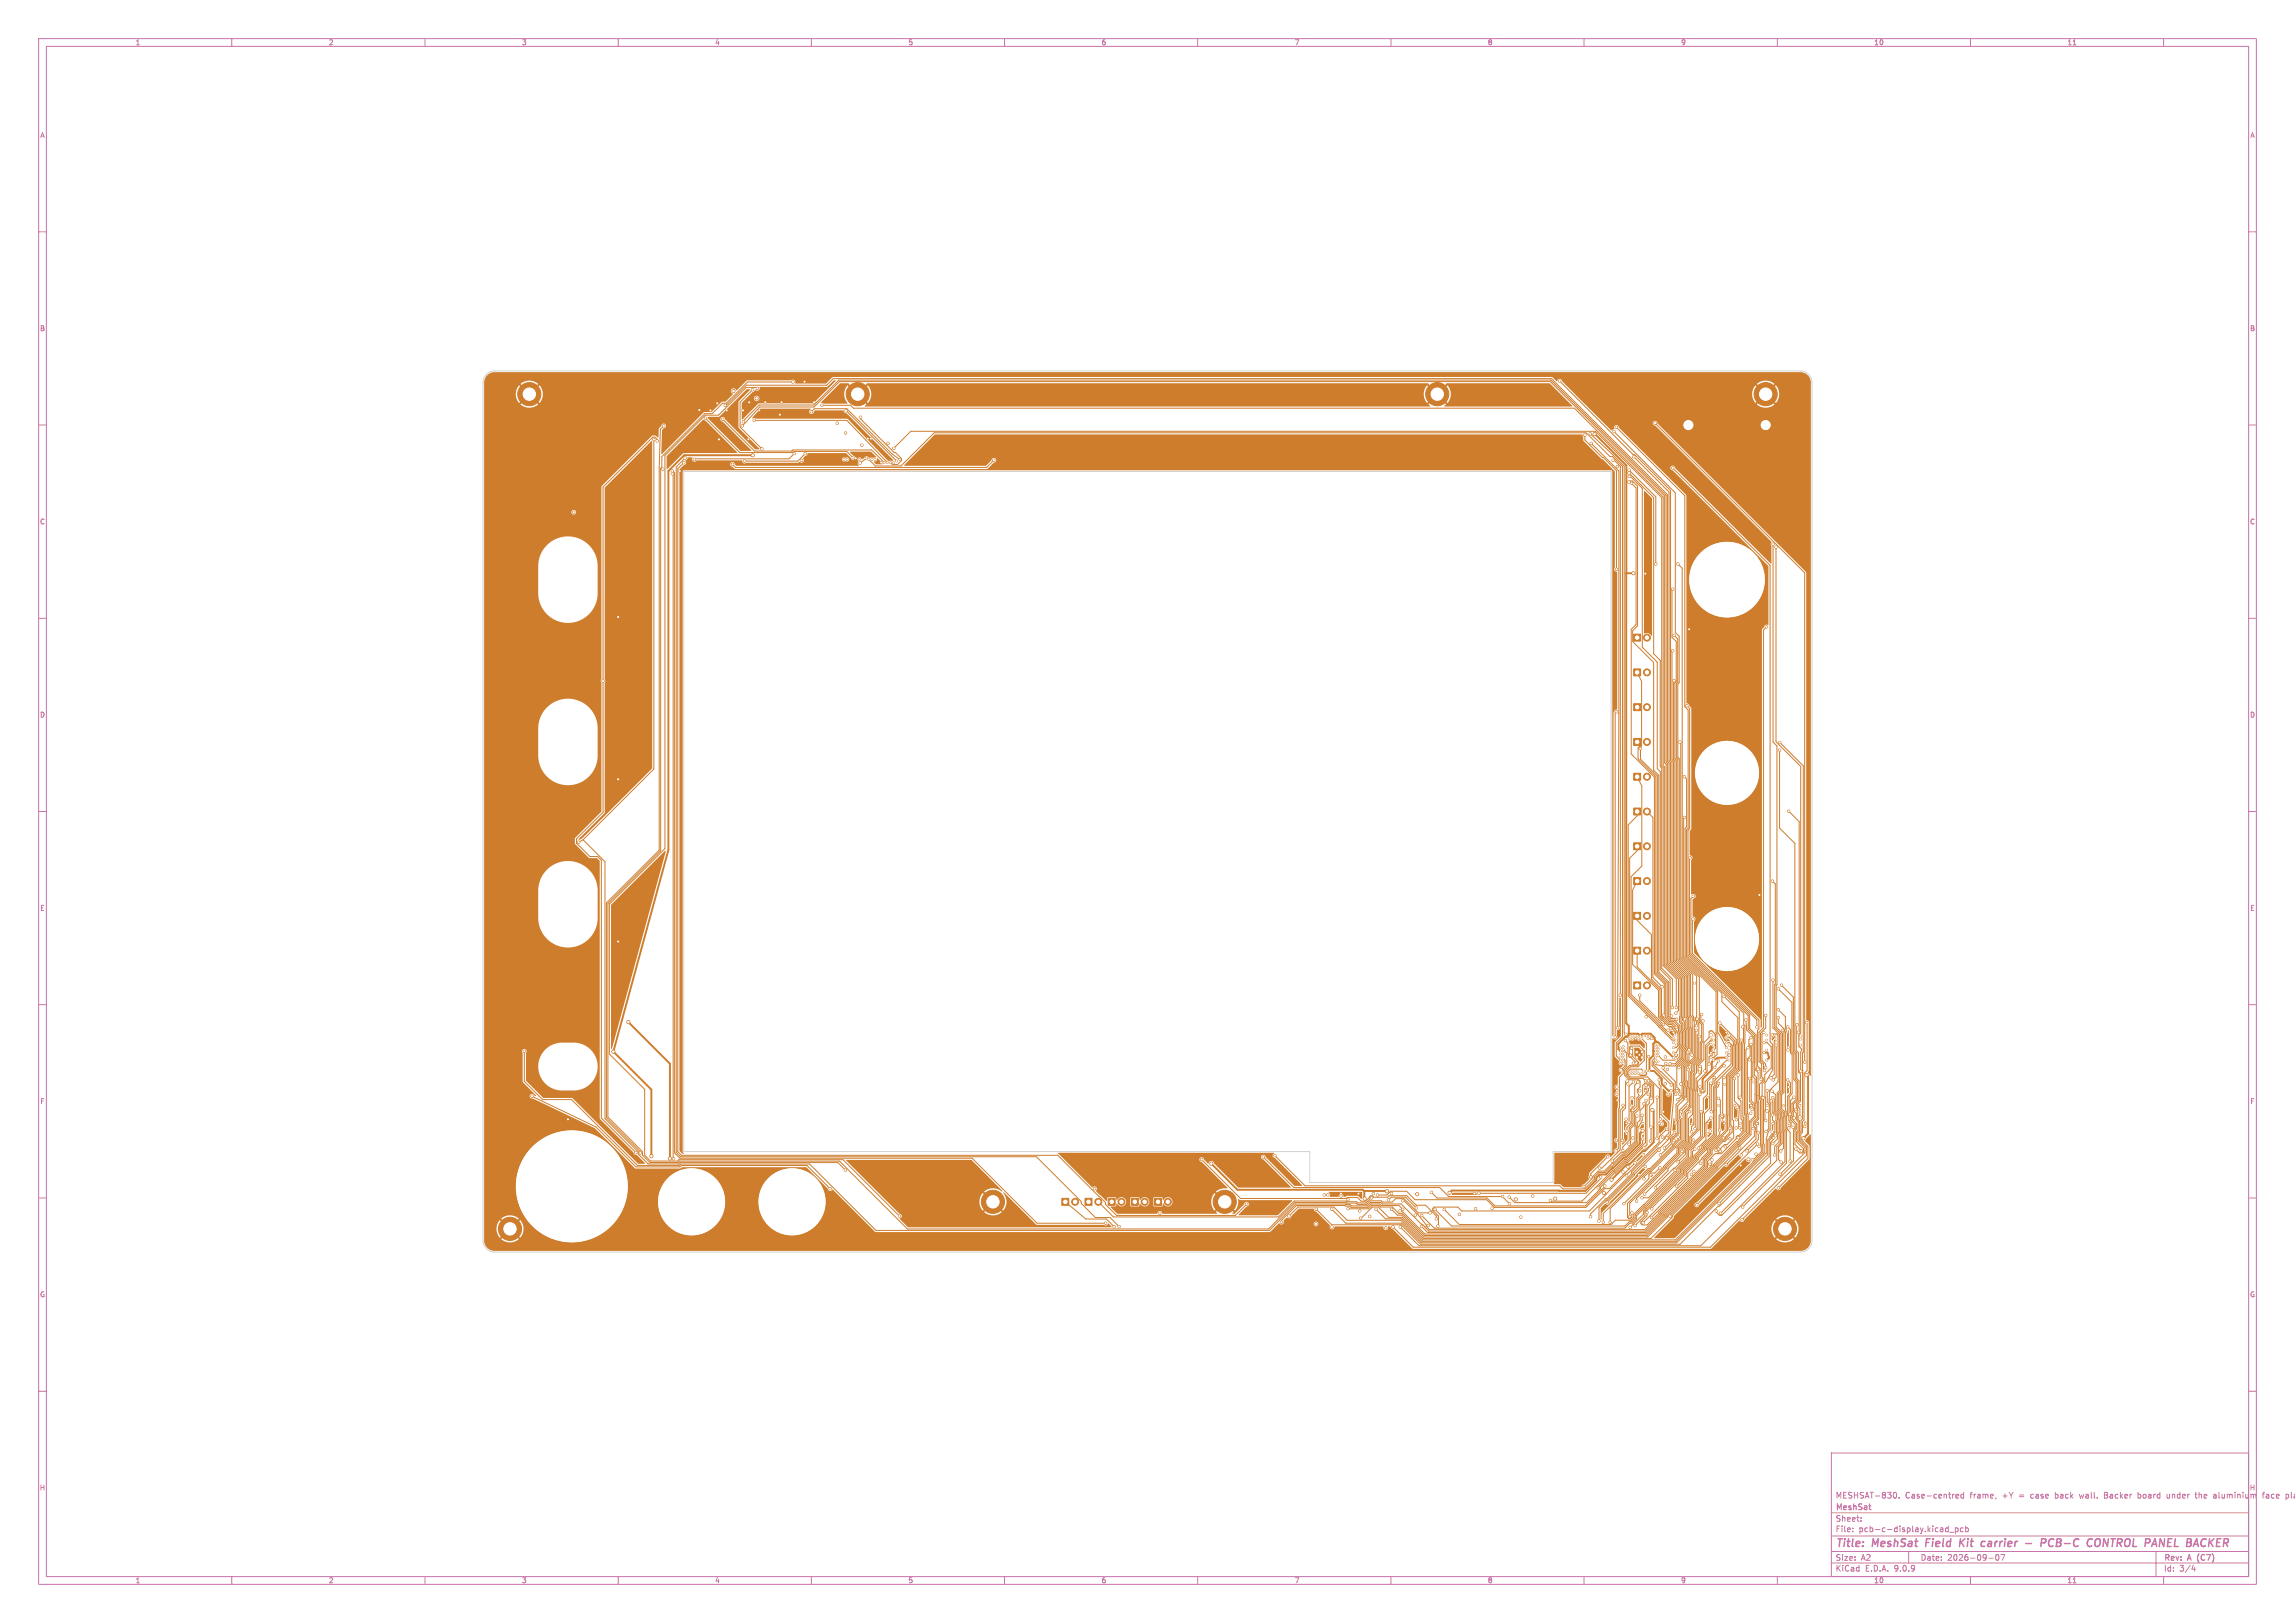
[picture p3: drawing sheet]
<svg xmlns="http://www.w3.org/2000/svg" width="594mm" height="420mm" viewBox="0 0 594 420" stroke-linecap="round" stroke-linejoin="round" font-family="sans-serif">
<defs><g id="words">
<g font-size="2.8" fill="#c872ab">
<text x="475" y="400.9">Title:</text>
<text x="484.7" y="400.9">MeshSat</text>
<text x="499.3" y="400.9">Field</text>
<text x="508.8" y="400.9">Kit</text>
<text x="515.3" y="400.9">carrier</text>
<text x="527.5" y="400.9">-</text>
<text x="532.3" y="400.9">PCB-C</text>
<text x="545.1" y="400.9">CONTROL</text>
<text x="560.8" y="400.9">PANEL</text>
<text x="572.4" y="400.9">BACKER</text>
</g>
<g font-size="2.1" fill="#c872ab">
<text x="475" y="388">MESHSAT-830.</text>
<text x="493.1" y="388">Case-centred</text>
<text x="509.9" y="388">frame,</text>
<text x="518.4" y="388">+Y</text>
<text x="522.8" y="388">=</text>
<text x="526" y="388">case</text>
<text x="532.4" y="388">back</text>
<text x="538.9" y="388">wall.</text>
<text x="545.4" y="388">Backer</text>
<text x="554.3" y="388">board</text>
<text x="561.9" y="388">under</text>
<text x="569.5" y="388">the</text>
<text x="574.3" y="388">aluminium</text>
<text x="587.2" y="388">face</text>
<text x="593.3" y="388">pla</text>
<text x="475" y="394">Sheet:</text>
<text x="475" y="391.2">MeshSat</text>
<text x="475" y="396.7">File:</text>
<text x="481.1" y="396.7">pcb-c-display.kicad_pcb</text>
<text x="475" y="406.9">KiCad</text>
<text x="475" y="404.1">Size:</text>
<text x="481.7" y="404.1">A2</text>
<text x="482.7" y="406.9">E.D.A.</text>
<text x="490.3" y="406.9">9.0.9</text>
<text x="497" y="404.1">Date:</text>
<text x="504" y="404.1">2026-09-07</text>
<text x="560" y="404.3">Rev:</text>
<text x="560" y="406.9">Id:</text>
<text x="564.1" y="406.9">3/4</text>
<text x="566.4" y="404.3">A</text>
<text x="569.4" y="404.3">(C7)</text>
</g>
<g font-size="1.8" fill="#c872ab">
<text x="35" y="11.9">1</text>
<text x="85" y="11.9">2</text>
<text x="135" y="11.9">3</text>
<text x="185" y="11.9">4</text>
<text x="235" y="11.9">5</text>
<text x="285" y="11.9">6</text>
<text x="335" y="11.9">7</text>
<text x="385" y="11.9">8</text>
<text x="435" y="11.9">9</text>
<text x="485" y="11.9">10</text>
<text x="535" y="11.9">11</text>
<text x="10.3" y="35.9">A</text>
<text x="582.4" y="35.9">A</text>
<text x="10.3" y="85.9">B</text>
<text x="582.3" y="85.9">B</text>
<text x="10.3" y="135.9">C</text>
<text x="582.3" y="135.9">C</text>
<text x="10.3" y="185.9">D</text>
<text x="582.3" y="185.9">D</text>
<text x="10.3" y="235.9">E</text>
<text x="582.3" y="235.9">E</text>
<text x="10.3" y="285.9">F</text>
<text x="582.4" y="285.9">F</text>
<text x="10.3" y="335.9">G</text>
<text x="582.3" y="335.9">G</text>
<text x="10.2" y="385.9">H</text>
<text x="582.2" y="385.9">H</text>
<text x="35" y="409.9">1</text>
<text x="85" y="409.9">2</text>
<text x="135" y="409.9">3</text>
<text x="185" y="409.9">4</text>
<text x="235" y="409.9">5</text>
<text x="285" y="409.9">6</text>
<text x="335" y="409.9">7</text>
<text x="385" y="409.9">8</text>
<text x="435" y="409.9">9</text>
<text x="485" y="409.9">10</text>
<text x="535" y="409.9">11</text>
</g>
</g></defs>
<g fill="none" stroke="#c872ab" stroke-width=".26">
<path d="M10 10h574v400h-574zM12 12h570v396h-570zM60 10v2M110 10v2M160 10v2M210 10v2M260 10v2M310 10v2M360 10v2M410 10v2M460 10v2M510 10v2"/>
<path d="M536.6 11.6h.7M560 10v2M10 60h2M582 60h2M10 110h2M582 110h2M10 160h2M582 160h2M10 210h2M582 210h2M10 260h2M582 260h2"/>
<path d="M10 310h2M582 310h2M10 360h2M474 376h108v32h-108zM582 360h2M474 397.5h108M474 391.5h108M479.5 396.2v.2M479.5 395.4v.2M481.7 393.5v.2M481.7 392.7v.2M490.4 386.2a.8 .8 0 0 1 .5 .7 .8 .8 0 0 1-.5 .8"/>
<path d="M491.5 387.5v.2M503.8 395.4h.4M504.2 394.9v1.5M504.2 396.3l-.4 .1M504.6 396.5h1.1M506.1 395.4h.4l.3 .3-.1 .6h-.6M506.1 395.4v1.5M506.2 387.2l.8-.2-.1-.3h-.4l-.3 .2 .1 .7h.6M508.1 395.4h-.4l-.3 .3 .1 .6h.6M508.2 386.7h-.4l-.3 .3 .2 .6h.5M508.2 386.2v1.5M508.7 395.4h.5l.3 .3-.2 .6h-.6"/>
<path d="M508.7 394.9v1.5M516.6 387.6l-.1 .3M538.2 386.7l.3 1M544.7 386.9h.5M545.2 386.2h-.5v1.5h.5M553.4 387.6l.4 .1M553.4 386.2v1.5M553.8 386.7h-.4M560.9 386.7l.1 .9h.5M568.1 386.7h.6M568.3 386.2v1.3l.4 .2M573 387.6h.6"/>
<path d="M573 386.7h.5l.1 1M573.6 387l-.6 .2M585.5 386.7h.6M586.1 386.2l-.4 .2v1.3M586.6 387.2v.4M591.8 386.7l.6 .3-.1 .5-.5 .2M60 408v2M110 408v2M160 408v2M210 408v2M260 408v2M310 408v2"/>
<path d="M360 408v2M410 408v2M460 408v2M474 404.5h108M474 401.5h108M494 401.5v3M510 408v2M514.7 403.2h1.2M516.7 402.4l.2-.1a.8 .8 0 0 1 .5 .7 .8 .8 0 0 1-.5 .8l-.4-.6zM517.9 402.3h1l-.7 1.5M536.6 409.6h.7M558 401.5v6.5"/>
<path d="M560 408v2M567.7 405l-.4 1.1h.9M568 405.6v1"/>
</g>
<path d="M498.6 398.2l-.2 2M507.4 398.2l-.2 2M507.6 399.1l.7 1.1M508.6 398.2l-1.3 1.1M513.6 398.9l.2 .1M514.6 399.5l-.1 .6M524.3 399.4h1.5M529.4 399.1l.2-.5-.2-.3-.9-.1-.3 2M531.6 398.4a.96 .96 0 0 0-1.3 .5 .96 .96 0 0 0 .7 1.3l.4-.2M542.2 399.5l.1-.6a.71 .71 0 0 1 .5-.7 .71 .71 0 0 1 .8 .3 1.47 1.47 0 0 1-.6 1.7h-.4l-.4-.3M544.6 398.2l-.3 2M559.1 398.2l.9 2 .3-2" fill="none" stroke="#c872ab" stroke-width=".4"/>
<g fill="#ce7d2c" stroke="#ce7d2c" stroke-width=".26">
<path d="M422.8 218.1h1.8v1.8h-1.8z"/>
<path d="M422.8 245.1h1.8v1.8h-1.8z"/>
<path d="M422.8 191.1h1.8v1.8h-1.8z"/>
<path d="M422.8 200.1h1.8v1.8h-1.8z"/>
<path d="M422.8 254.1h1.8v1.8h-1.8z"/>
<path d="M422.8 236.1h1.8v1.8h-1.8z"/>
<path d="M280.8 310.1h1.8v1.8h-1.8z"/>
<path d="M286.8 310.1h1.8v1.8h-1.8z"/>
<path d="M422.8 209.1h1.8v1.8h-1.8z"/>
<path d="M422.8 227.1h1.8v1.8h-1.8z"/>
<path d="M298.8 310.1h1.8v1.8h-1.8z"/>
<path d="M292.8 310.1h1.8v1.8h-1.8z"/>
<path d="M274.8 310.1h1.8v1.8h-1.8z"/>
<path d="M422.8 173.1h1.8v1.8h-1.8z"/>
<path d="M422.8 182.1h1.8v1.8h-1.8z"/>
<path d="M422.8 164.1h1.8v1.8h-1.8z"/>
<circle cx="222" cy="102" r="3"/>
<circle cx="426.3" cy="219" r=".9"/>
<circle cx="462" cy="318" r="3"/>
<circle cx="426.3" cy="246" r=".9"/>
<circle cx="457" cy="102" r="3"/>
<circle cx="426.3" cy="192" r=".9"/>
<circle cx="426.3" cy="201" r=".9"/>
<circle cx="426.3" cy="255" r=".9"/>
<circle cx="426.3" cy="237" r=".9"/>
<circle cx="284.3" cy="311" r=".9"/>
<circle cx="290.3" cy="311" r=".9"/>
<circle cx="426.3" cy="210" r=".9"/>
<circle cx="426.3" cy="228" r=".9"/>
<circle cx="257" cy="311" r="3"/>
<circle cx="317" cy="311" r="3"/>
<circle cx="137" cy="102" r="3"/>
<circle cx="302.3" cy="311" r=".9"/>
<circle cx="296.3" cy="311" r=".9"/>
<circle cx="278.3" cy="311" r=".9"/>
<circle cx="426.3" cy="174" r=".9"/>
<circle cx="426.3" cy="183" r=".9"/>
<circle cx="426.3" cy="165" r=".9"/>
<circle cx="372" cy="102" r="3"/>
<circle cx="132" cy="318" r="3"/>
<circle cx="433.1" cy="273.7" r=".22"/>
<circle cx="424.5" cy="268.1" r=".2"/>
<circle cx="189.8" cy="101.2" r=".4"/>
<circle cx="424.4" cy="282.2" r=".3"/>
<circle cx="440.7" cy="282.2" r=".3"/>
<circle cx="446.9" cy="273.7" r=".22"/>
<circle cx="375.2" cy="308.7" r=".4"/>
<circle cx="432.5" cy="282.2" r=".3"/>
<circle cx="457.3" cy="274.4" r=".23"/>
<circle cx="412.7" cy="112.3" r=".4"/>
<circle cx="422.8" cy="148.3" r=".4"/>
<circle cx="424.9" cy="277.8" r=".2"/>
<circle cx="428.5" cy="272" r=".2"/>
<circle cx="425.2" cy="292.6" r=".4"/>
<circle cx="443.5" cy="274.4" r=".23"/>
<circle cx="466.1" cy="270.5" r=".22"/>
<circle cx="419.5" cy="272" r=".2"/>
<circle cx="456.6" cy="272.4" r=".23"/>
<circle cx="426.9" cy="277.1" r=".2"/>
<circle cx="158.8" cy="272.1" r=".4"/>
<circle cx="194.8" cy="117.8" r=".4"/>
<circle cx="427.7" cy="287.3" r=".4"/>
<circle cx="168.6" cy="299.2" r=".4"/>
<circle cx="417.1" cy="305.3" r=".4"/>
<circle cx="421.4" cy="302" r=".3"/>
<circle cx="421.9" cy="317.6" r=".3"/>
<circle cx="288.4" cy="317.5" r=".3"/>
<circle cx="447.6" cy="270.5" r=".23"/>
<circle cx="356.5" cy="309.2" r=".3"/>
<circle cx="423.2" cy="300.9" r=".3"/>
<circle cx="355" cy="310" r=".3"/>
<circle cx="423.2" cy="317.1" r=".3"/>
<circle cx="446.9" cy="269.8" r=".22"/>
<circle cx="420.1" cy="303.3" r=".3"/>
<circle cx="450.7" cy="269.2" r=".3"/>
<circle cx="456.3" cy="284.1" r=".3"/>
<circle cx="450.4" cy="283.9" r=".3"/>
<circle cx="333.6" cy="314.7" r=".3"/>
<circle cx="420.3" cy="311.5" r=".3"/>
<circle cx="429.6" cy="302.2" r=".3"/>
<circle cx="446.9" cy="268.5" r=".22"/>
<circle cx="425.3" cy="316.4" r=".3"/>
<circle cx="427.5" cy="315.1" r=".3"/>
<circle cx="447.6" cy="267.9" r=".23"/>
<circle cx="343.7" cy="309.2" r=".3"/>
<circle cx="459" cy="294.5" r=".3"/>
<circle cx="445.3" cy="314" r=".3"/>
<circle cx="330" cy="299.1" r=".3"/>
<circle cx="425" cy="288.6" r=".3"/>
<circle cx="464.8" cy="297.3" r=".3"/>
<circle cx="461.1" cy="254.9" r=".3"/>
<circle cx="433.8" cy="270.4" r=".22"/>
<circle cx="421.3" cy="280.5" r=".3"/>
<circle cx="426.1" cy="277.1" r=".2"/>
<circle cx="424.1" cy="277.8" r=".2"/>
<circle cx="430.1" cy="290.8" r=".3"/>
<circle cx="424.9" cy="268.8" r=".2"/>
<circle cx="447.7" cy="292" r=".3"/>
<circle cx="445.1" cy="264.7" r=".3"/>
<circle cx="363" cy="310.7" r=".3"/>
<circle cx="426.1" cy="268.1" r=".2"/>
<circle cx="432.3" cy="275.3" r=".3"/>
<circle cx="453.5" cy="287.1" r=".3"/>
<circle cx="452.9" cy="279.1" r=".3"/>
<circle cx="444.9" cy="311.4" r=".3"/>
<circle cx="396.7" cy="309.5" r=".3"/>
<circle cx="455" cy="276.7" r=".3"/>
<circle cx="458.8" cy="288.5" r=".3"/>
<circle cx="437.3" cy="276.1" r=".3"/>
<circle cx="192.4" cy="109.1" r=".3"/>
<circle cx="429.2" cy="271.6" r=".2"/>
<circle cx="421.7" cy="123.3" r=".3"/>
<circle cx="432.3" cy="314.7" r=".3"/>
<circle cx="377.7" cy="314.3" r=".3"/>
<circle cx="432.7" cy="262.9" r=".3"/>
<circle cx="440.8" cy="264.2" r=".3"/>
<circle cx="418.6" cy="120.7" r=".3"/>
<circle cx="451.9" cy="263.9" r=".3"/>
<circle cx="420.2" cy="272.4" r=".2"/>
<circle cx="433.9" cy="263.8" r=".3"/>
<circle cx="224.3" cy="118.6" r=".23"/>
<circle cx="421.6" cy="124.7" r=".3"/>
<circle cx="222.6" cy="119.8" r=".3"/>
<circle cx="420.2" cy="273.2" r=".2"/>
<circle cx="419.5" cy="273.6" r=".2"/>
<circle cx="231.4" cy="116" r=".3"/>
<circle cx="433.9" cy="260.7" r=".3"/>
<circle cx="194.8" cy="100.8" r=".3"/>
<circle cx="197.2" cy="116.2" r=".3"/>
<circle cx="218.5" cy="118.9" r=".23"/>
<circle cx="428.5" cy="275.2" r=".2"/>
<circle cx="187.7" cy="104.9" r=".3"/>
<circle cx="219.3" cy="118.9" r=".23"/>
<circle cx="432.9" cy="260.7" r=".3"/>
<circle cx="419.5" cy="272.8" r=".2"/>
<circle cx="222.5" cy="118.9" r=".23"/>
<circle cx="421.6" cy="122.4" r=".3"/>
<circle cx="419.5" cy="274.4" r=".2"/>
<circle cx="224.9" cy="118.9" r=".23"/>
<circle cx="418.7" cy="266" r=".3"/>
<circle cx="223.1" cy="115.2" r=".3"/>
<circle cx="420.2" cy="274" r=".2"/>
<circle cx="419.6" cy="276.8" r=".3"/>
<circle cx="411.9" cy="114.7" r=".3"/>
<circle cx="225.7" cy="118.9" r=".23"/>
<circle cx="229.8" cy="114.7" r=".3"/>
<circle cx="226.5" cy="118.9" r=".23"/>
<circle cx="195.8" cy="103.1" r=".4"/>
<circle cx="232.9" cy="118.9" r=".23"/>
<circle cx="210" cy="106.5" r=".3"/>
<circle cx="187" cy="108.5" r=".3"/>
<circle cx="228.9" cy="119.7" r=".23"/>
<circle cx="195.2" cy="108.8" r=".3"/>
<circle cx="229.7" cy="119.7" r=".23"/>
<circle cx="220.8" cy="118.4" r=".23"/>
<circle cx="182.6" cy="108.2" r=".3"/>
<circle cx="231.3" cy="119.7" r=".23"/>
<circle cx="230.5" cy="119.7" r=".23"/>
<circle cx="222.7" cy="108" r=".3"/>
<circle cx="232.8" cy="314.7" r=".3"/>
<circle cx="363.1" cy="313" r=".3"/>
<circle cx="196" cy="100.5" r=".3"/>
<circle cx="331.7" cy="316.3" r=".3"/>
<circle cx="205.3" cy="98.8" r=".3"/>
<circle cx="219" cy="106.3" r=".3"/>
<circle cx="370.1" cy="313.9" r=".3"/>
<circle cx="232.1" cy="119.3" r=".22"/>
<circle cx="192.1" cy="110.2" r=".3"/>
<circle cx="440" cy="281.3" r=".3"/>
<circle cx="429.2" cy="273.2" r=".2"/>
<circle cx="427.4" cy="284.2" r=".3"/>
<circle cx="447.6" cy="274.4" r=".23"/>
<circle cx="414.3" cy="304.6" r=".3"/>
<circle cx="433.8" cy="274.3" r=".22"/>
<circle cx="420" cy="297.7" r=".3"/>
<circle cx="382.8" cy="308.8" r=".3"/>
<circle cx="460.9" cy="297.8" r=".3"/>
<circle cx="458.7" cy="228" r=".3"/>
<circle cx="433.8" cy="267.8" r=".22"/>
<circle cx="381.9" cy="312.8" r=".3"/>
<circle cx="437.8" cy="292.9" r=".3"/>
<circle cx="420.2" cy="270.8" r=".2"/>
<circle cx="426.3" cy="313.8" r=".3"/>
<circle cx="433.7" cy="262.2" r=".3"/>
<circle cx="426.1" cy="263.1" r=".3"/>
<circle cx="440.4" cy="262.5" r=".3"/>
<circle cx="446.1" cy="294.4" r=".3"/>
<circle cx="212.7" cy="104.9" r=".3"/>
<circle cx="177" cy="119.7" r=".3"/>
<circle cx="444.2" cy="313.4" r=".3"/>
<circle cx="457" cy="262.8" r=".3"/>
<circle cx="322.6" cy="311.6" r=".3"/>
<circle cx="458.6" cy="282.3" r=".3"/>
<circle cx="456.7" cy="277" r=".3"/>
<circle cx="386.2" cy="312.7" r=".3"/>
<circle cx="411.6" cy="112.2" r=".3"/>
<circle cx="421.7" cy="268.8" r=".2"/>
<circle cx="401.3" cy="310.6" r=".3"/>
<circle cx="425.2" cy="294.8" r=".3"/>
<circle cx="422.8" cy="280" r=".3"/>
<circle cx="420.8" cy="267.7" r=".3"/>
<circle cx="421.6" cy="290.4" r=".3"/>
<circle cx="439.1" cy="265.4" r=".3"/>
<circle cx="426.5" cy="268.8" r=".2"/>
<circle cx="218.8" cy="112" r=".3"/>
<circle cx="417.7" cy="111.7" r=".3"/>
<circle cx="460.3" cy="307.4" r=".3"/>
<circle cx="467.6" cy="264.6" r=".3"/>
<circle cx="427.5" cy="268.7" r=".3"/>
<circle cx="426.9" cy="268.1" r=".2"/>
<circle cx="431" cy="280.5" r=".3"/>
<circle cx="437.3" cy="287.7" r=".3"/>
<circle cx="424.4" cy="257.6" r=".3"/>
<circle cx="189.6" cy="120.2" r=".3"/>
<circle cx="417.5" cy="119.1" r=".3"/>
<circle cx="430.5" cy="265.1" r=".3"/>
<circle cx="419.4" cy="257.6" r=".3"/>
<circle cx="423.6" cy="310.8" r=".3"/>
<circle cx="257.2" cy="119.1" r=".3"/>
<circle cx="415.1" cy="308.7" r=".4"/>
<circle cx="366.8" cy="309" r=".4"/>
<circle cx="402.5" cy="310.2" r=".4"/>
<circle cx="392.3" cy="310.4" r=".4"/>
<circle cx="313.5" cy="301.1" r=".4"/>
<circle cx="162.6" cy="264.5" r=".4"/>
<circle cx="452.5" cy="300" r=".4"/>
<circle cx="173.4" cy="299.8" r=".4"/>
<circle cx="353.2" cy="310.2" r=".4"/>
<circle cx="466.8" cy="294.6" r=".4"/>
<circle cx="467.6" cy="278.2" r=".4"/>
<circle cx="359" cy="308.3" r=".4"/>
<circle cx="432.6" cy="280.8" r=".3"/>
<circle cx="464.1" cy="291.7" r=".3"/>
<circle cx="428.5" cy="273.6" r=".2"/>
<circle cx="467.1" cy="291.5" r=".3"/>
<circle cx="449.6" cy="286.5" r=".3"/>
<circle cx="442.8" cy="289.3" r=".3"/>
<circle cx="442.8" cy="267.2" r=".22"/>
<circle cx="445.7" cy="288.9" r=".3"/>
<circle cx="465.1" cy="265.2" r=".3"/>
<circle cx="465.9" cy="289" r=".3"/>
<circle cx="439.6" cy="297.1" r=".3"/>
<circle cx="453.1" cy="288.1" r=".3"/>
<circle cx="214.9" cy="307.6" r=".3"/>
<circle cx="283.3" cy="307.6" r=".3"/>
<circle cx="137.7" cy="283.7" r=".3"/>
<circle cx="135.7" cy="272" r=".3"/>
<circle cx="444.8" cy="297.3" r=".3"/>
<circle cx="451" cy="265.7" r=".3"/>
<circle cx="443.5" cy="267.9" r=".23"/>
<circle cx="437.5" cy="222" r=".3"/>
<circle cx="450.7" cy="298.9" r=".3"/>
<circle cx="433.1" cy="268.5" r=".22"/>
<circle cx="457.2" cy="162.2" r=".3"/>
<circle cx="453.6" cy="300.1" r=".3"/>
<circle cx="450.3" cy="297.1" r=".3"/>
<circle cx="466.1" cy="277.2" r=".3"/>
<circle cx="352.2" cy="315.2" r=".3"/>
<circle cx="464.4" cy="289.3" r=".3"/>
<circle cx="459.7" cy="141.6" r=".3"/>
<circle cx="464.8" cy="287.1" r=".3"/>
<circle cx="368" cy="314.5" r=".3"/>
<circle cx="438.7" cy="297.4" r=".3"/>
<circle cx="430.3" cy="294.2" r=".3"/>
<circle cx="354.5" cy="314.8" r=".3"/>
<circle cx="362.4" cy="317.5" r=".3"/>
<circle cx="458.9" cy="140.8" r=".3"/>
<circle cx="358.7" cy="317.7" r=".3"/>
<circle cx="372.2" cy="317.3" r=".3"/>
<circle cx="431.4" cy="292.2" r=".3"/>
<circle cx="430.8" cy="297.1" r=".3"/>
<circle cx="433.3" cy="176.1" r=".3"/>
<circle cx="433.1" cy="271.1" r=".22"/>
<circle cx="446.2" cy="257.8" r=".3"/>
<circle cx="430.2" cy="255.3" r=".3"/>
<circle cx="445.2" cy="297.9" r=".3"/>
<circle cx="433.8" cy="269.1" r=".22"/>
<circle cx="466.2" cy="297.8" r=".3"/>
<circle cx="460.3" cy="255.9" r=".3"/>
<circle cx="447.6" cy="271.8" r=".23"/>
<circle cx="429.8" cy="298.9" r=".3"/>
<circle cx="433.3" cy="164.4" r=".3"/>
<circle cx="437.2" cy="271.7" r=".3"/>
<circle cx="432.9" cy="168.4" r=".3"/>
<circle cx="348.9" cy="310.4" r=".3"/>
<circle cx="454.9" cy="296" r=".3"/>
<circle cx="442.8" cy="268.5" r=".22"/>
<circle cx="461.4" cy="266.6" r=".3"/>
<circle cx="439.2" cy="311.8" r=".3"/>
<circle cx="420.2" cy="271.6" r=".2"/>
<circle cx="418.3" cy="297.8" r=".3"/>
<circle cx="360.5" cy="317.5" r=".3"/>
<circle cx="460.6" cy="194.1" r=".3"/>
<circle cx="413.9" cy="315.9" r=".3"/>
<circle cx="433.4" cy="293.1" r=".3"/>
<circle cx="450.9" cy="315.6" r=".3"/>
<circle cx="460.7" cy="192.1" r=".3"/>
<circle cx="366.3" cy="314.4" r=".3"/>
<circle cx="415" cy="316.3" r=".3"/>
<circle cx="434.4" cy="294.3" r=".3"/>
<circle cx="463" cy="209.9" r=".3"/>
<circle cx="449.4" cy="289.7" r=".3"/>
<circle cx="457.4" cy="287.5" r=".3"/>
<circle cx="452.2" cy="297.8" r=".3"/>
<circle cx="454.5" cy="298.7" r=".3"/>
<circle cx="465.5" cy="267.1" r=".3"/>
<circle cx="455.1" cy="293.1" r=".3"/>
<circle cx="436" cy="211.5" r=".3"/>
<circle cx="446.9" cy="271.1" r=".22"/>
<circle cx="340.6" cy="316.7" r=".3"/>
<circle cx="416.7" cy="316.3" r=".3"/>
<circle cx="436.9" cy="276.8" r=".3"/>
<circle cx="286.2" cy="316.5" r=".3"/>
<circle cx="174" cy="121.8" r=".3"/>
<circle cx="369.7" cy="317.1" r=".3"/>
<circle cx="429.2" cy="270.8" r=".2"/>
<circle cx="428.5" cy="270.4" r=".2"/>
<circle cx="411.7" cy="314.9" r=".3"/>
<circle cx="403.7" cy="98.6" r=".3"/>
<circle cx="429.4" cy="279.4" r=".3"/>
<circle cx="431.6" cy="276.8" r=".3"/>
<circle cx="434.6" cy="276.3" r=".3"/>
<circle cx="419.5" cy="271.2" r=".2"/>
<circle cx="460.3" cy="261.3" r=".3"/>
<circle cx="463.3" cy="300.5" r=".3"/>
<circle cx="425.8" cy="301.9" r=".3"/>
<circle cx="464.3" cy="283.9" r=".3"/>
<circle cx="437.8" cy="303.9" r=".3"/>
<circle cx="460.7" cy="303.9" r=".3"/>
<circle cx="440.2" cy="301" r=".3"/>
<circle cx="420.9" cy="289.6" r=".3"/>
<circle cx="438.4" cy="303.1" r=".3"/>
<circle cx="423.6" cy="288.8" r=".3"/>
<circle cx="417.3" cy="300.5" r=".3"/>
<circle cx="422.9" cy="277.1" r=".2"/>
<circle cx="466.1" cy="268.1" r=".22"/>
<circle cx="459.7" cy="269.7" r=".22"/>
<circle cx="422.1" cy="277.1" r=".2"/>
<circle cx="459.7" cy="268.9" r=".22"/>
<circle cx="422.5" cy="277.8" r=".2"/>
<circle cx="458.4" cy="278.9" r=".3"/>
<circle cx="423.7" cy="277.1" r=".2"/>
<circle cx="462.8" cy="271.7" r=".3"/>
<circle cx="466.1" cy="268.9" r=".22"/>
<circle cx="423.3" cy="277.8" r=".2"/>
<circle cx="462.7" cy="279.5" r=".3"/>
<circle cx="463" cy="291.9" r=".3"/>
<circle cx="421.7" cy="277.8" r=".2"/>
<circle cx="459" cy="279.5" r=".3"/>
<circle cx="459.7" cy="270.5" r=".22"/>
<circle cx="458.5" cy="284.9" r=".3"/>
<circle cx="425.9" cy="279.7" r=".3"/>
<circle cx="422.8" cy="275.1" r=".3"/>
<circle cx="426.7" cy="273.4" r=".3"/>
<circle cx="455.3" cy="296.7" r=".3"/>
<circle cx="422" cy="273.1" r=".3"/>
<circle cx="458.8" cy="295.9" r=".3"/>
<circle cx="444.1" cy="297.7" r=".3"/>
<circle cx="436" cy="201" r=".3"/>
<circle cx="433.1" cy="269.8" r=".22"/>
<circle cx="431.8" cy="266.6" r=".3"/>
<circle cx="442.4" cy="275.3" r=".3"/>
<circle cx="420.2" cy="274.8" r=".2"/>
<circle cx="192.7" cy="119.3" r=".3"/>
<circle cx="410.2" cy="112.6" r=".3"/>
<circle cx="421.6" cy="296.1" r=".3"/>
<circle cx="432.9" cy="152.5" r=".3"/>
<circle cx="431.1" cy="275.2" r=".3"/>
<circle cx="438" cy="273.1" r=".3"/>
<circle cx="208.4" cy="117.4" r=".3"/>
<circle cx="418.4" cy="147.3" r=".3"/>
<circle cx="426.6" cy="281.3" r=".3"/>
<circle cx="443.5" cy="273.1" r=".23"/>
<circle cx="421.1" cy="279.8" r=".3"/>
<circle cx="426.6" cy="283.2" r=".3"/>
<circle cx="419.5" cy="275.2" r=".2"/>
<circle cx="431.8" cy="283.2" r=".3"/>
<circle cx="428.6" cy="145.9" r=".3"/>
<circle cx="419.9" cy="295.1" r=".3"/>
<circle cx="434.3" cy="145.9" r=".3"/>
<circle cx="421.7" cy="121.7" r=".3"/>
<circle cx="442.8" cy="273.7" r=".22"/>
<circle cx="418.4" cy="295.1" r=".3"/>
<circle cx="438.2" cy="237.8" r=".3"/>
<circle cx="459.3" cy="298.9" r=".3"/>
<circle cx="458.9" cy="284" r=".3"/>
<circle cx="455.8" cy="279.3" r=".3"/>
<circle cx="430.5" cy="276.3" r=".3"/>
<circle cx="433.7" cy="283.2" r=".3"/>
<circle cx="431" cy="273.5" r=".3"/>
<circle cx="428.9" cy="294.6" r=".3"/>
<circle cx="344.8" cy="317.5" r=".3"/>
<circle cx="289.7" cy="317.4" r=".3"/>
<circle cx="443.1" cy="300.2" r=".3"/>
<circle cx="177.3" cy="118.5" r=".3"/>
<circle cx="367.9" cy="317.4" r=".3"/>
<circle cx="428.9" cy="283.9" r=".3"/>
<circle cx="428.5" cy="271.2" r=".2"/>
<circle cx="446.9" cy="272.4" r=".22"/>
<circle cx="433.9" cy="265.9" r=".3"/>
<circle cx="300.2" cy="314" r=".3"/>
<circle cx="432.4" cy="266.2" r=".3"/>
<circle cx="393.6" cy="314.9" r=".3"/>
<circle cx="422.1" cy="268.1" r=".2"/>
<circle cx="174.3" cy="299.9" r=".3"/>
<circle cx="421.8" cy="314.8" r=".3"/>
<circle cx="439.9" cy="268.3" r=".3"/>
<circle cx="174" cy="122.6" r=".3"/>
<circle cx="311" cy="300.1" r=".3"/>
<circle cx="422.5" cy="268.8" r=".2"/>
<circle cx="421.1" cy="292.7" r=".3"/>
<circle cx="171.8" cy="110.2" r=".3"/>
<circle cx="425" cy="310" r=".3"/>
<circle cx="371.8" cy="315.4" r=".3"/>
<circle cx="433.5" cy="302.8" r=".3"/>
<circle cx="165.7" cy="298.4" r=".3"/>
<circle cx="423.9" cy="280" r=".3"/>
<circle cx="430.6" cy="262.7" r=".3"/>
<circle cx="171.6" cy="121.4" r=".3"/>
<circle cx="422.9" cy="268.1" r=".2"/>
<circle cx="460.3" cy="263.3" r=".3"/>
<circle cx="422.3" cy="125.1" r=".3"/>
<circle cx="451" cy="312.4" r=".3"/>
<circle cx="434.8" cy="192" r=".3"/>
<circle cx="435.4" cy="298" r=".3"/>
<circle cx="424.6" cy="193.7" r=".3"/>
<circle cx="433.1" cy="272.4" r=".22"/>
<circle cx="148.5" cy="132.6" r=".3"/>
<circle cx="432.9" cy="121.1" r=".3"/>
<circle cx="426.7" cy="279.7" r=".3"/>
<circle cx="449.4" cy="291.9" r=".3"/>
<circle cx="427.3" cy="291.7" r=".3"/>
<circle cx="429.2" cy="274.8" r=".2"/>
<circle cx="457" cy="289.9" r=".3"/>
<circle cx="427.2" cy="295.3" r=".3"/>
<circle cx="445.6" cy="289.8" r=".3"/>
<circle cx="443.5" cy="269.2" r=".23"/>
<circle cx="410" cy="307.1" r=".3"/>
<circle cx="446.2" cy="278.8" r=".3"/>
<circle cx="441.3" cy="277.1" r=".3"/>
<circle cx="425.5" cy="285.6" r=".3"/>
<circle cx="425.7" cy="309" r=".3"/>
<circle cx="442.8" cy="269.8" r=".22"/>
<circle cx="444.8" cy="274.5" r=".3"/>
<circle cx="440.3" cy="287.7" r=".3"/>
<circle cx="443.7" cy="278.8" r=".3"/>
<circle cx="442.9" cy="287.7" r=".3"/>
<circle cx="443.5" cy="270.5" r=".23"/>
<circle cx="428.5" cy="307.4" r=".3"/>
<circle cx="443.8" cy="276.2" r=".3"/>
<circle cx="413.7" cy="307.4" r=".3"/>
<circle cx="436.8" cy="272.3" r=".3"/>
<circle cx="434.2" cy="284.6" r=".3"/>
<circle cx="426" cy="284.8" r=".3"/>
<circle cx="340.7" cy="312.9" r=".3"/>
<circle cx="459.5" cy="293.9" r=".3"/>
<circle cx="439.9" cy="277.4" r=".3"/>
<circle cx="435" cy="280.5" r=".3"/>
<circle cx="443.5" cy="271.8" r=".23"/>
<circle cx="457.3" cy="267.9" r=".23"/>
<circle cx="344.7" cy="312.9" r=".3"/>
<circle cx="458.7" cy="267.8" r=".3"/>
<circle cx="348.9" cy="312.8" r=".3"/>
<circle cx="453.2" cy="268.5" r=".3"/>
<circle cx="457.3" cy="269.2" r=".23"/>
<circle cx="373.8" cy="313" r=".3"/>
<circle cx="351.9" cy="313.4" r=".3"/>
<circle cx="446.2" cy="275.8" r=".3"/>
<circle cx="456.6" cy="269.8" r=".23"/>
<circle cx="356.2" cy="313" r=".3"/>
<circle cx="453.2" cy="270.3" r=".3"/>
<circle cx="360.2" cy="313" r=".3"/>
<circle cx="452.4" cy="271.1" r=".3"/>
<circle cx="362.4" cy="313.3" r=".3"/>
<circle cx="452.8" cy="274.3" r=".3"/>
<circle cx="457.3" cy="271.8" r=".23"/>
<circle cx="371.4" cy="313" r=".3"/>
<circle cx="442.8" cy="280.3" r=".3"/>
<circle cx="439.3" cy="263.7" r=".3"/>
<circle cx="359.4" cy="310.5" r=".3"/>
<circle cx="355.5" cy="308.9" r=".3"/>
<circle cx="425.3" cy="268.1" r=".2"/>
<circle cx="366.6" cy="312.6" r=".3"/>
<circle cx="422.4" cy="313.8" r=".3"/>
<circle cx="411.7" cy="304.5" r=".3"/>
<circle cx="415.4" cy="306.9" r=".3"/>
<circle cx="360.2" cy="308.8" r=".3"/>
<circle cx="422.6" cy="287.3" r=".3"/>
<circle cx="416.1" cy="299.3" r=".3"/>
<circle cx="370.5" cy="308.6" r=".3"/>
<circle cx="422.3" cy="271.3" r=".3"/>
<circle cx="461" cy="300.7" r=".3"/>
<circle cx="458.9" cy="253.7" r=".3"/>
<circle cx="463.2" cy="288.4" r=".3"/>
<circle cx="454.7" cy="265.7" r=".3"/>
<circle cx="433.3" cy="295.1" r=".3"/>
<circle cx="431.4" cy="294.5" r=".3"/>
<circle cx="428.5" cy="274.4" r=".2"/>
<circle cx="462.7" cy="265.7" r=".3"/>
<circle cx="438.3" cy="231.9" r=".3"/>
<circle cx="458.7" cy="293" r=".3"/>
<circle cx="436" cy="263.6" r=".3"/>
<circle cx="442.5" cy="301.3" r=".3"/>
<circle cx="422.8" cy="118.2" r=".3"/>
<circle cx="420.7" cy="269.3" r=".3"/>
<circle cx="207.5" cy="119.1" r=".3"/>
<circle cx="434.3" cy="300.6" r=".3"/>
<circle cx="434.8" cy="283.2" r=".3"/>
<circle cx="440" cy="283.2" r=".3"/>
<circle cx="428.5" cy="272.8" r=".2"/>
<circle cx="423.5" cy="275.1" r=".3"/>
<circle cx="436.6" cy="182.6" r=".3"/>
<circle cx="446.8" cy="301.3" r=".3"/>
<circle cx="457.4" cy="282.2" r=".3"/>
<circle cx="156.1" cy="176.3" r=".3"/>
<circle cx="388.9" cy="309.6" r=".3"/>
<circle cx="446.6" cy="296.7" r=".3"/>
<circle cx="327" cy="299.4" r=".3"/>
<circle cx="416" cy="311.1" r=".3"/>
<circle cx="429.5" cy="297.6" r=".3"/>
<circle cx="457.1" cy="292.8" r=".3"/>
<circle cx="422.6" cy="294.5" r=".3"/>
<circle cx="170.1" cy="114.1" r=".3"/>
<circle cx="164.6" cy="298.2" r=".3"/>
<circle cx="390.7" cy="311.5" r=".3"/>
<circle cx="418" cy="268.4" r=".3"/>
<circle cx="342.8" cy="309.2" r=".3"/>
<circle cx="420.1" cy="286.1" r=".3"/>
<circle cx="422.4" cy="284.1" r=".3"/>
<circle cx="414" cy="302.3" r=".3"/>
<circle cx="418.4" cy="184.2" r=".3"/>
<circle cx="456.6" cy="267.2" r=".23"/>
<circle cx="427.5" cy="312.8" r=".3"/>
<circle cx="444.8" cy="280.4" r=".3"/>
<circle cx="457" cy="276.3" r=".3"/>
<circle cx="347.1" cy="309.6" r=".3"/>
<circle cx="450.7" cy="292.4" r=".3"/>
<circle cx="449.9" cy="278.2" r=".3"/>
<circle cx="425.7" cy="277.8" r=".2"/>
<circle cx="425.3" cy="277.1" r=".2"/>
<circle cx="429.8" cy="289.6" r=".3"/>
<circle cx="448.9" cy="279.1" r=".3"/>
<circle cx="418.5" cy="281.3" r=".3"/>
<circle cx="467.1" cy="274.8" r=".3"/>
<circle cx="450.3" cy="291.8" r=".3"/>
<circle cx="428.4" cy="109.5" r=".3"/>
<circle cx="216.7" cy="109.5" r=".3"/>
<circle cx="447.7" cy="294.7" r=".3"/>
<circle cx="449.9" cy="294.4" r=".3"/>
<circle cx="418.4" cy="110.6" r=".3"/>
<circle cx="418.5" cy="283.2" r=".3"/>
<circle cx="205.6" cy="117.4" r=".3"/>
<circle cx="179.7" cy="118.9" r=".3"/>
<circle cx="439.1" cy="266.6" r=".3"/>
<circle cx="423.7" cy="268.1" r=".2"/>
<circle cx="436.3" cy="284.3" r=".3"/>
<circle cx="425.5" cy="305" r=".3"/>
<circle cx="435.3" cy="289.1" r=".3"/>
<circle cx="434" cy="307" r=".3"/>
<circle cx="445.1" cy="292.5" r=".3"/>
<circle cx="444.8" cy="284.2" r=".3"/>
<circle cx="442.7" cy="292.6" r=".3"/>
<circle cx="440.1" cy="276" r=".3"/>
<circle cx="438.7" cy="292.1" r=".3"/>
<circle cx="424.1" cy="268.8" r=".2"/>
<circle cx="426" cy="280.9" r=".3"/>
<circle cx="453.8" cy="292" r=".3"/>
<circle cx="429.2" cy="272.4" r=".2"/>
<circle cx="438.3" cy="295" r=".3"/>
<circle cx="169.2" cy="113.7" r=".3"/>
<circle cx="425.4" cy="297.1" r=".3"/>
<circle cx="149.8" cy="217.9" r=".3"/>
<circle cx="218.8" cy="302.8" r=".3"/>
<circle cx="390.6" cy="309.8" r=".3"/>
<circle cx="347.1" cy="308.9" r=".23"/>
<circle cx="188.1" cy="106.2" r=".22"/>
<circle cx="429.4" cy="290.7" r=".23"/>
<circle cx="459.7" cy="268.1" r=".22"/>
<circle cx="453.8" cy="280" r=".22"/>
<circle cx="221.5" cy="118.6" r=".23"/>
<circle cx="423.6" cy="272.3" r=".3"/>
<circle cx="422.3" cy="286.1" r=".22"/>
<circle cx="201.8" cy="107.3" r=".23"/>
<circle cx="444.8" cy="286.1" r=".22"/>
<circle cx="208.2" cy="98.8" r=".23"/>
<circle cx="454.7" cy="290.7" r=".23"/>
<circle cx="193.7" cy="113.7" r=".23"/>
<circle cx="202.3" cy="104.1" r=".22"/>
<circle cx="453.2" cy="286.1" r=".22"/>
<circle cx="461.6" cy="286.1" r=".22"/>
<circle cx="228.1" cy="119.7" r=".23"/>
<circle cx="147" cy="289.7" r=".22"/>
<circle cx="193.9" cy="104.1" r=".22"/>
<circle cx="442.8" cy="272.4" r=".22"/>
<circle cx="418.5" cy="282.2" r=".3"/>
<circle cx="435.1" cy="287.7" r=".23"/>
<circle cx="225.4" cy="113.5" r=".23"/>
<circle cx="186.1" cy="113.7" r=".23"/>
<circle cx="434.1" cy="282.2" r=".3"/>
<circle cx="424.3" cy="273" r=".23"/>
<circle cx="175.9" cy="121.9" r=".22"/>
<circle cx="437.8" cy="290.7" r=".23"/>
<circle cx="381.6" cy="308.9" r=".22"/>
<circle cx="160" cy="243.7" r=".23"/>
<circle cx="181" cy="106.1" r=".23"/>
<circle cx="450.5" cy="290.7" r=".22"/>
<circle cx="183.9" cy="106.2" r=".22"/>
<circle cx="418.6" cy="284.7" r=".23"/>
<circle cx="421.1" cy="304.3" r=".23"/>
<circle cx="425.2" cy="293.4" r=".22"/>
<circle cx="210.7" cy="104.1" r=".22"/>
<circle cx="463.1" cy="290.7" r=".23"/>
<circle cx="438.6" cy="254.4" r=".22"/>
<circle cx="425.2" cy="290.7" r=".22"/>
<circle cx="160" cy="201.7" r=".22"/>
<circle cx="425.3" cy="298.9" r=".22"/>
<circle cx="457.4" cy="286.1" r=".23"/>
<circle cx="198.1" cy="104.1" r=".22"/>
<circle cx="433.8" cy="273" r=".22"/>
<circle cx="442" cy="284" r=".22"/>
<circle cx="185.7" cy="104.4" r=".23"/>
<circle cx="425.9" cy="282.2" r=".3"/>
<circle cx="421" cy="293.5" r=".23"/>
<circle cx="433.6" cy="290.7" r=".22"/>
<circle cx="425.9" cy="148.4" r=".22"/>
<circle cx="465.8" cy="286.1" r=".23"/>
<circle cx="423.6" cy="273.7" r=".3"/>
<circle cx="423.3" cy="268.8" r=".2"/>
<circle cx="462.9" cy="281.3" r=".23"/>
<circle cx="425" cy="273.7" r=".3"/>
<circle cx="446.9" cy="267.2" r=".22"/>
<circle cx="433.1" cy="267.2" r=".22"/>
<circle cx="196.5" cy="106.2" r=".22"/>
<circle cx="467.3" cy="290.7" r=".22"/>
<circle cx="425" cy="272.3" r=".3"/>
<circle cx="429.4" cy="293.5" r=".23"/>
<circle cx="351.6" cy="308.9" r=".23"/>
<circle cx="436.8" cy="286.1" r=".23"/>
<circle cx="458.9" cy="290.7" r=".22"/>
<circle cx="160" cy="159.7" r=".22"/>
<circle cx="427.3" cy="304" r=".23"/>
<circle cx="449" cy="286.1" r=".23"/>
<circle cx="462.9" cy="271" r=".22"/>
<circle cx="455.4" cy="231.6" r=".22"/>
<circle cx="424.2" cy="304" r=".23"/>
<circle cx="442.1" cy="293.4" r=".22"/>
<circle cx="442.1" cy="290.7" r=".22"/>
<circle cx="446.3" cy="280.6" r=".23"/>
<circle cx="430.5" cy="287.7" r=".22"/>
<circle cx="446.3" cy="290.7" r=".23"/>
<circle cx="437.2" cy="162.8" r=".22"/>
<circle cx="447.6" cy="273.1" r=".23"/>
<circle cx="450.5" cy="301.6" r=".23"/>
<circle cx="224.6" cy="113.5" r=".23"/>
<circle cx="421" cy="290.7" r=".23"/>
<circle cx="192.3" cy="106.2" r=".22"/>
</g>
<g fill="none" stroke="#ce7d2c" stroke-width=".5">
<path d="M194.8 117.8h-17.7l-4.1 4.1v98l-14.2 52.2 9.8 9.9v17.2M412.7 112.3l8.2 8.1v144.4l.7 .7-.1 2.4-.4 .4h-.4l-1.8 1.8v1.4l.6 .5M420.9 148.3h1.9M420.9 148.3v.1M162.6 264.5l10.8 10.8v24.5M421.5 267.5h2.5l.5 .5M424.5 268.1h.1M424.5 268l.5-.5h2.2l1 1 .2 .8 .4 .4h.3l4 4M424.5 268v.1M427.9 272h.6M428.6 269.5l-.7 .6v3.1l-1 .9v3h1.2l2 2.1v1.3l1.7 1.7h.7M446.9 273.7h-2.3l-1.5 1.1v2l-2.4 2.4v3"/>
<path d="M456.6 272.4h.9l.4 1.3-.6 .7M467.6 278.2l.4 .4v14.8l-1.2 1.2M425.2 292.6l-.7 .7v2.6l-3.7 3.7h-.5l-4.7 4.3h-1.6l-.8 .9v.6l-2.9 2.8-34.5-.1-.6 .6M427.7 287.3l.3 .3v8l-2.3 2.3h-.5l-3.5 3.4h-.6l-4 4M313.5 301.1l6.8 6.8h32.4l.4 .4M353.1 308.3l.1 1.9M359 308.3h-5.9"/>
</g>
<g fill="none" stroke="#ce7d2c" stroke-width=".26">
<path d="M205.3 98.8h-11.8l-5.5 5.5h-1l-2.7 2.8h-1.9l-11.1 11v2.8l-.3 .3v99l-13.7 13.6v55.3l9 8.9v.9l1.9 1.9h7.3l.4-.3h41.4l17.5 17.5h93.5l6.9-6.8h13.2l.1 .1h2.5l.3 .4h2.4l.9-1h2.9l.3 .4h2.5l.9-.9h2.2l3.7 3.7h3M403.7 98.6l19 19h.4l9.3 9.3v69.9l.3 .3v51.8l3.7 3.7v10.7l.3 .2v2.5l.3 .3v4.8l-.7 1v2.1l-1.7 1.7v.4M169.2 113.7v85.3l-18.3 18.3M170.1 114.1v-.4l-.6-.6h-.5l-12.9 12.9v84.2l-6.9 6.9v1.1l3.5 3.4h2l.9 1v66.7l9 8.9M171.8 110.2l-.9 .9-.3 9.9v99l-13.6 13.7v55.6l8.7 8.7v.4M177 119.7l-1.6 1.6v176.7l1 1h97.4l12.3 12.2v.5l2.9 2.8h30.7l2.9-2.9M177.3 118.5l-2.3 2.3v177.4l1.2 1.1h92.1l11.6 11.6v.5l3.6 3.7h3.8l2.4 2.3M182.6 108.2l8.9 8.9h13.5l.3-.3h13.8l1.7 1.7M187 108.5l8.3 8.2h9.6l.3-.3h20.4l3.3 3.3M187.7 104.9h.3l5.2-5.2h20.7l1.8-1.7h185.9l30 30v69.1l.4 .3v51.9l3.6 3.6v10.4l-.1 .7 .4 .5v1.9l.3 .2v4.2l-.7 1v2l-1.9 2h-3.3l-1.8-.3v-.3M192.1 110.2l4.5-4.9h14.1l6.6-6.6h184l29.6 29.6v69.1l.3 .4v51.8l3.7 3.6-.2 11.3 .5 .5v1.7l.3 .3v3.5l-.7 1v1.9l-1 1h-3.4l-1.2-1.2M192.4 109.1v-.2l4.1-4.1h14.2l6.4-6.4h184.3l29.8 29.8v69l.4 .4v51.8l3.6 3.6v10.1l-.1 .2v1.1l.5 .5v1.6l.3 .3v3.8l-.8 1v2.1l-1.5 1.6h-1.3"/>
<path d="M194.8 100.8l-3.2 3.3v6.4l5.6 5.7M195.2 108.8h24l10.5 10.9M196 100.5l-.2-.2h-2.7l-7.1 7.1h-3.4l-10.5 10.5v101.7l-14.4 14.4v38.7l9.2 9.2v17l1.5 1.5h6.9l.4-.3h42.5l14.6 14.6M205.6 117.4l-1.4 1.3h-24.3l-.2 .2M208.4 117.4l-1.9 1.9h-13.8M210 106.5l.8-.7h8.4l11.7 11.7 2 1.4M212.7 104.9h7.5l.7 .7h186.6l23 23v69.5l.4 .4v51.2l3.5 3.6v8.2l-.7 .7M219 106.3l13.1 13M222.7 108v.4l8.8 8.7h.3l1.6 1.6v.5l-1.1 1h-1.3l-.5-.5M224.3 118.6l-1.7 1.2M224.9 118.9l1.7 1.7h6.6l8.6-8.6h168.7l6.2 6.2h.7l2.5 2.5v147.6l-1.6 1.6v3.3l1.2 1.2M231.4 116l4.3-4.4h177.2l17.2 17.2v69.4l.4 .4v51.3l3.4 3.4v7.4"/>
<path d="M257.2 119.1l-1.8 1.9h-65l-.8-.8M410.2 112.6v1.3l8.2 7.9v25.5M411.6 112.2l8.8 8.4v146.6l.4 .5M411.9 114.7l7.1 7.2v62.7l-.3 81.4M417.5 119.1h.3l1.6 1.6v136.9M417.7 111.7l15.9 15.8v36.1l1 1v12.1l-.3 .3v19l.3 .3v51.9l4.5 4.4v10.5l-.4 .4v.4l.4 .4v1.1M418.4 110.6l17.7 17.7v54.6l.8 .8v30.6l-.4 .4v32.7l14.8 14.8v2.9l.3 .3-.1 23 .2 .2v4.2l-1.8 1.6M422.8 118.2l9.2 9.1v69.6l.4 .4v51.8l3.6 3.7v10.8l.3 .3v2.3l.3 .3v4.4l-.7 1v2.1l-1.9 1.9v5.4l.8 .8v1.1M428.4 109.5l38.7 38.7v126.6M174 121.8l.6 .5v176l1.4 1.4h75.6l16.8 16.8h17.8M174 122.6l.2 .2 .1 177.1M421.6 124.7l.3-.2h.6l1.3 1.3v36.2l-1.2 1.2v2.8l5.4 5.4v27.9l1.3 1.3v50.9l2.6 2.6v8.9l.6 .6h1.2l.2 .2"/>
<path d="M421.6 122.4h.1M421.6 122.4l6.4 6.4v40.4l1.7 1.7v27.5l.4 .4v51.8l2.8 2.7v7.4M421.7 121.7l6.9 6.9v17.3M421.7 123.3h.3l3.1 3.1v41.1l3.8 3.9v27.5l.8 .8v51.2l2.6 2.5v9.2l.4 .3M422.3 125.1l1.2 1.1v35.4l-1.3 1.3v32.2l6 6v50.9l2.6 2.6v7.9l-.2 .2M432.9 121.1l25.2 25.2v123.3l.7 .7v6.5l-2 3.4v9.5l.2 .2M432.9 152.5l-.2 .2v12.2l1.2 1.1v10.4l-.4 .3v19.6l.4 .4v51.8l3.7 3.6v10.7l.4 .4v2.3l.1 .1v7.3l-.1 .2M434.3 145.9l1.1 1.2v100.7l8.8 8.8v10.7l.2 .2v5.4l-.8 .8h-.8M458.9 140.8v51.2l1 1v61.8l-.2 .2v10.8l1.7 1.6v15.1l-.7 .6v4l.8 .8 .2 1.3v3.2l.3 .3v7.9l-21.8 21.8h-72.9l-4.9-4.9M459.7 141.6v50.3l6.4 6.4v69l-.5 .5v3l.7 .7-.2 .9v4.8M423.7 174l1.2 2.3v16.7l-.5 .2-.4 .4v2.7l4.6 4.7v50.9l2.5 2.5v8.9l1.1 1.1h1l1.2 1.2v1.4l.3 .3v2.9l-.8 .9h-.8M432.9 168.4l-.2 .2v28l.4 .4v51.8l3.7 3.7v10.6l.3 .3v2.5l.3 .3v5.3l-.2 .2"/>
<path d="M433.3 176.1l-.2 .2v20.1l.4 .4v51.8l3.7 3.7v10.7l.3 .2v2.5l.3 .3v6.2l-.7 .6v1.6l-1.5 1.5v3.9l.4 .3v.8l-.3 .2v2.5l-.3 .3v.3l-1.6 1.6v4.1l.3 .3v3l-1.7 1.5v.8l-1.6 1.6M433.3 164.4l.9 1v11.1l-.3 .4v19.2l.4 .4v51.8l3.8 3.9v10.6l.3 .3v1l.1 .2v9.2l-2.5 2.6v3.5l.4 .4v1.1l-.3 .2v2.4l-.3 .4v.5l-1.6 1.6v3.6l.4 .3v3.2l-1.9 1.6v1l-2.9 3M457.2 162.2l-.7 .8v102.9l-1.2 1.2v7.6l.7 .7v3.2l.4 .4v.6l-1 1v3.9l.3 .3v11.4l.2 .2v1.7l-2.1 2h-.2M418.4 184.2l-.4 .3v83.9M424.6 193.7v2.7l4.4 4.4v50.9l2.5 2.6v8.8l.9 .9h1l1.4 1.4v1.4l.3 .3v3.2l-1.2 2.1h-.8M434.8 192l.2 .2v55.8l4.8 4.8v11.8l.6 .5v4.2l-.3 .4v4.4l-1.5 1.4v2l-.3 .4v3.9l-.3 .3v6.3l-1 1.1v6.1l-1.6 1.6v.8M436.6 182.6l.7 .7v31.1l-.4 .5v32.3l15.6 15.6v3.5l1.6 1.7v10.2l.5 .6v6.3l.2 .2v4.1l-1 1v.9l.5 .5v.8l-.2 .2v1.3l-7.3 7.2M460.6 194.1v20.2l4 3.9v53.8l.4 .5v6.6l.6 .6v5.1l-.7 .7v1l.4 .4v2.7l.5 .5v2.6l-.5 .4v2l1.9 1.8v1.4l-24.5 24.4h-76.9l-5.3-5.2M460.7 192.1l6 6.1v74.1l-.2 .2v17l-.3 .4v2.9l-.5 .4v1.8l1.8 1.8v2.2l-16.6 16.6M150.9 217.3l5.7 5.7v66.5l8.6 8.6v.5l2.6 2.6h7.9l.3-.3h40.9l1.9 1.9M150.9 217.3l-1.1 .6M423.7 219v1.2l-1.9 1.9v35.4l10.8 11h.5"/>
<path d="M423.7 210v1.2l-2.3 2.3v44.2l11.3 11.5h1.1M423.7 201l1.2 2.4v20.7l-2.7 2.8v30.4l9.1 9.3h.5M426.3 210l1.5 1.6v41.4l2.4 2.3M436 201l.5 .6v12.4l-.3 .3v33.2l9.5 9.5v2.2l4.1 4.1 .2 13.4-2 2v12.6l.3 .3v1.4l-1.3 1.3v.5l-.5 .6h-.6l-1.8 1.8v.5M436 211.5l-.2 .2v36l8.8 8.8v10.6l2.3 4M463 209.9l2.7 2.7v54.4l-.2 .1M423.7 237v1.2l3.7 3.7v11.5l2.6 2.6v6.9l2.1 1.8h.8l1 1.2M423.7 228l-1.1 2.3v19.3l6.7 6.7v6.9l2.6 2.4h.8l.2 .3v.4l.7 .7 .2 .9M437.5 222l-.2 .1v24.9l15.6 15.6v3.6l1.6 1.6-.1 9.2 .6 .5v7.5l.2 .2v4.3l-1 1v.4l.5 .5-.2 3.3-3.8 3.8v.4M438.2 237.8l-.2 .2v8.7l17.3 17.2v2.4l-.4 .3v9.2l.7 .7v2.6l.2 .2M438.3 231.9l-.7 .7v14.3l17.1 17v1.8M458.7 228l.8 .8-.2 37.1 1.7 1.7v14.8l-.6 .6v4.2l.8 .8 .1 4.6 .3 .3v4.2l-.7 .7"/>
<path d="M423.7 246v4.2l5.9 5.9v7l2.3 2h.8l.6 .6v.4l.7 .7v.3l.3 .3v2.6l-.5 .5M424.4 257.6v1.4l6.1 6.1M446.2 257.8l4 4 .1 15.1-1.9 2v10.8l.3 .4v4.4l-1.7 1.7h-.7l-.9 1-.2 .7M458.9 253.7v12.3l1.7 1.7v14.5l-.6 .6v4.6l.8 .8 .1 4.5 .3 .3v2.9l-.9 .9v3.3l.7 .6M460.3 255.9l3.5 3.5v12.9l.5 .5v6.6l.6 .6v4.5l-1.1 1v2l.4 .3v.9l-.4 .4v.4l1.2 1.3v1.3l-.4 .5v3.6l1.6 1.6M461.1 254.9l3.1 3.1v14.1l.5 .5v6.6l.6 .6v4.8l-1.1 1.1v1.6l.7 .8v1.6l.5 .5v2.3l-.4 .4v2.5l1.8 1.9v.8l-.3 .3h-.7l-1-1.1M420.2 274l.4 .4v1.4l-1 1M420.2 271.6l.7 .7 .1 1v2.6l-.9 .9v1l-.9 .9-.2 18.4-.7 .7M420.7 269.3l.6 .6 .2 3.4 .3 .3h.3l1.4 1.5M421.1 279.8l-.4 .3v6.6l-.8 .9v7.5M422 273.1l-.3-.6v-1.5l.3-.3h2.3l1.3 1.3v2.4l-1.6 1.6h-2l-1.1 1.2v.9l.9 .9h3.4l.7 .7M422.3 271.3l.3 .3v1.8l1.5 1.5v.4l-.3 .4h-2l-1.3 1.3v1.3l1.2 1.1h2.4l.4 .4v1.5l-.7 .7v.5l.4 1-.6 .6v2.2l-1 1"/>
<path d="M422.8 280l-1.2 1.1v9.3M424.9 268.8l1.2 1.2 .1 8-.3 .3h-1.3l-.5-.5M425.3 277.1l-.4-.4h-2.9l-.7 .7v.6l.7 .7h4.5l3 3.1v7.5l.3 .3M426.1 277.1l.1 .1M426.7 279.7h.2l1.1 1v4.5l-1 1v5.2l.3 .3-.1 3.6M427.5 268.7l-1 .1M428.5 274.4l-.5 .4v.8l5.2 4.9-.1 4-.8 9.1-.9 .9M428.5 273.6l-.9 .8v1.4l5 5M429.4 279.4v1.2l.5 .5v7.3l2 2.1v2.7l-1 1.1v.4l-8.6 8.5v.5l-10.6 10.4v.8M430.5 276.3v.5l3.1 3.1-.1 3.1 .2 .2M431.8 266.6h.1M434.6 276.3h.1"/>
<path d="M436 274.5h.1M436.3 274.6v.1M436.7 274.8h.1M436.8 272.3l-.1 .2v1.8l-1.4 1.5v4.1l.3 .4v.4l-.2 .3v2.4l-1.2 1.2M436.9 276.8l.2 .1v4.5l-.2 .2v3.5l-2.2 2.2v2.2l.2 .3v5l-1.6 1.6v.3l-6.1 6.1h-.5l-10 10v3.5M439.1 266.6l-.2 .2v6.9l-2.5 2.5v3.3l.3 .3v1.4l-.2 .3v2.6l-.2 .2M439.3 263.7l.2 .2v.8l.2 .3v2.4l-.4 .4v6l-1.4 1.5v1.8l-.4 .3-.2 8.9-1.4 1.4v7.4l-1.9 1.8v1.4l-12.8 13.1v3.6l.4 .4h.4l.4-.4v-1.2M439.9 268.3l-.2 .1v5.6l-1.5 1.4v1.8l-.3 .4-.3 8.9-1.4 1.4v7.3l-1.8 1.9v1.4l-12.6 12.9v3.4M440.1 276l.3 .3v1.4l-1.4 1.4v3.1l-.2 .2-.1 9.7M440.4 262.5l-.2 .2v1.7l.6 .6v4.5l-.4 .4v4.4l-1.3 1.3v2l-.5 .5v3.9l-.2 .2v8.8l-.6 .6v1.3M442.8 269.8l-1 1v6.6l-2.4 2.4-.1 12.5-1.9 1.9v1.5l-1.5 1.5v1l-4.2 4.2v.6l-6 6M443.5 271.8l.5-.5v-3.6l-.9-1h-.5l-.2 .3v1.5l-1.4 1.3v4.4l-1.5 1.5v1.4l.4 .3"/>
<path d="M443.5 269.2h-.7l-1.3 1.3v6.5l-.2 .1M443.5 273.1h-.7l-.4 .4v1.8M443.7 278.8l-.3 .4v1.3l-.5 .5v6.7M444.8 274.5l-1 1.7M445.1 264.7l4.3 4.3v1.1l.2 .1v6.4l-2 2 .1 14.5-1.1 1.1v.5l-.3 .3h-.5l-2.7 2.7v.9l-1.5 1.6v1.8l-11.9 11.8v.3l-4 4.1h-55.7l-.9-.8v-.4l-2.1-2.7-3.6-3.6h-.4M446.2 278.8l-.3 .4v9l.3 .3v.6l-.6 .7M446.2 275.8h-.2l-4.1 4v3.4l-1 1.1v3.6l-.3 .3v5.9l-3.6 3.6v1.7l-3 3v.8l-11.2 11.1v.8l-.6 .7h-4.1l-1.1 1.1h-39.3l-3.9-3.9M446.9 269.8a1.66 1.66 0 0 1 1.5 .9v5.1l-4.2 4.2v1.1l-.3 .3v12.3l-3 3v.5l-2.1 2.1v.4l-3.1 3.2v.9l-9.4 9.4-.6 .3v1.1l-2.5 2.5M446.9 268.5h.7l1 1v.9l.2 .2v5.7l-2 1.9v14.2l-4.8 4.8v1l-5.2 5.3v1.4l-11.5 11.5M446.9 269.8h.1M447.6 270.5l.4 .4v4.5l-4.2 4.2v1.3l-.3 .4v12.3l-3 3v.5l-2.1 2v.5l-3.1 3.1v.9l-9.2 9.2h-.2l-.5 .6v.8l-3.5 3.4M447.6 267.9l1.4 1.4v.9l.2 .2v6l-2 2v14.2l-4.8 4.7v1l-1.6 1.6v1.8l-13.3 13.4"/>
<path d="M447.6 274.4h-.7l-5.6 5.5v2.5l-.4 .4h-.5l-.4-.4v-1.1M448.9 279.1v5.9l1.3 1.3-.2 5.3 .3 .2M449.9 278.2l-.1 6 .8 .7v4.6l.4 .3v2.4l-.3 .2M450.7 269.2v14.4l-.3 .3M451 265.7l.3 .3v3.8l-.2 .1v19.1l.2 .3v3.3l-1.3 1.3h-.3l-.3 .3v.5l-3.9 3.8h-1.6l-1.9 2v1.6l-11.9 11.9v.3l-4.3 4.3h-56l-7.1-7h-5l-.3-.4h-2.6l-.9 .8h-4.1l-.3-.3h-1.1l-.2-.1h-12.8l-6.9 6.8h-101.8l-17.2-17.2h-33.3l-.4 .4h-10.8l-17-17.1h-7.6l-4.7-4.7v-7.8M451.9 263.9l.2 2.7 1.7 1.6-.1 10.4 .6 .6-.1 6.1 .3 .2v3.5l-1.3 1.3v3.3l-8.6 8.4v.2l-12.3 12.3v.2M452.4 271.1l-.5 .6v16.6l.2 .1v4.7l-2.3 2.3h-.3l-6.1 6v.3l-12.5 12.6v.3l-4.8 4.7h-57.3l-5.6-5.6-.8-.4M452.9 279.1v6l.8 .8v1l-.2 .2M453.2 268.5l-.6 .6v1.4l.4 .4v2.4l-.7 .7v14.1l.2 .2v4.9l-8.7 8.4v.3l-12.6 12.6v.3l-4.9 4.9h-57.6l-5.7-5.6h-.9l-1.7-1.8h-3.1l-.4-.4h-1.8l-.9 .9h-5.3M453.2 270.3l.2 .1v8.4l-.1 .7v5.3l.8 .8v3.3l-1.3 1.2v3.3l-8.6 8.4v.2l-12.6 12.6v.3l-5.1 5.2h-58l-5.6-5.7h-1.2l-1.5-1.4M456.6 269.8h.8l1 1.1v5.5l-1.6 1.7v1.6l-.7 .7v3.1l-.3 .3v.5l.3 .3v11.5l.1 .2v1.9l-22.6 22.6h-65.4l-5.5-5.4h-4.1l-2.4-2.4M456.6 267.2l-.6 .5v6.7l1 .9v1"/>
<path d="M457 262.8v3.2l-1.3 1.4v7.1l.7 .8v1.5l.3 .2M458.7 267.9l.3-.3h.9l.3 .3v12.1l-2.1 2.1-.2 3.1 .4 .4-.1 6.7-.5 .5-.6 2v3.6l-23.1 23.2h-66.1l-5.1-5.1h-14.5l-3.6-3.6M459.7 270.5v8.2l-.7 .8M459.7 268.9l-.5 .5v8.7l-.8 .8M460.3 263.3v1.5l1.6 1.6v.5l-.2 .2v15.6l-.6 .6v3.6l.8 .8 .2 4.6 .3 .3v8.4l-11.4 11.4M460.3 261.3l1.8 1.8v3l.2 .2v.7l-.2 .2v20.2l.2 .2 .1 1.3v3.2l.9 .9v7.5M462.7 265.7l.7 .8v6l.4 .4v10.1l-.7 .8v4.4l.1 .2M462.7 279.5l.7 .7v2.7l-.7 .8v4.9l.3 .3v1.1l.6 .5v.8l-.6 .6M465.1 265.2l-.2 .2v6.4l.6 .6v5l.5 .5v7.1l-.7 .7v.6l.6 .6v2.1M467.6 264.6l.1 12.4-.8 .8v12.1l-.4 .3v2.8l-.4 .4v1.4l1.8 1.8v3.2l-7.6 7.6M137.7 283.7l16.5 7.9 10.4 10.4h11.4l.3-.4h32.6l6 6M327 299.4l7.9 7.9h37.7l2.4 2.3h13.9"/>
<path d="M416.1 299.3l-4.4 4.4v.8M420.1 286.1v.5l-.8 .7v10.2l-4.7 4.8h-.6M421.6 290.4h.1M423.6 288.8l-.2 .3v2.1l-.2 .3v3.9l-2.9 2.9h-.8l-2.2 2.2M423.9 280l-.8 .8v5.3l-1.1 1 .2 .6v3l-1.1 1.1v.9M425 288.6v1.3l-1.1 1.9v3.9l-3.3 3.3h-.5l-4.7 4.4h-1.6l-1.1 1.2v.5l-2.5 2.5h-5.7l-.8-.7h-65.9l-7.8-7.8M425.2 294.8v1.1l-4.2 4.2h-.5l-2.7 2.7h-.3l-8 8h-8l-.2-.2M425.5 285.6v.8l-1 1v2.5l-.7 .7v.8l-.3 .2v3.9l-3.1 3.2h-.5l-4.6 4.3h-1.6l-1.4 1.4v.4l-2.3 2.3M426 280.9l.9-.2 .3 .4v2.5l-.3 .4v1.5l-.6 .6v10.2l-.9 .8h-.4l-3.7 3.7h-.5l-2.7 2.8h-.2l-3.7 3.6v.4l-3.6 3.6h-18.5l-1.5-1.4M426 284.8v1l-.1 .2v9.7l-4.8 4.7h-.4l-2.8 2.8h-.3l-3.9 3.9v.3M426.6 281.3v1l-2.2 2.3v2.3l-1.4 1.4v2.8l-.9 .9v3.7l-.5 .4M427.4 284.2l.2-.2v-3.1l-.6-.6h-1.2l-.7 .6v2.4l-1.1 1.1v2.3l-1.4 1.3v2.9l-.9 1v3.2l-1.7 1.7v.9"/>
<path d="M428.9 283.9v10.7M429.4 297.6h-.2l-6.1 6.2v.3l-7.1 7M431.4 292.2l-2 2v1.4l-8.2 8.2h-.3l-9.5 9.6h-33.1l-1-1h-6.1l-.4 .3v.5l1.5 1.5v2.4l-.1 .2M433.2 281.8h-.1M433.4 293.1l-3.8 4h-.4l-6.5 6.4v.4l-6.7 6.7h-.2l-1.9 1.9v3.4M434.4 294.3v.5l-1.5 1.5v.3l-5.8 5.8h-.5l-11.6 11.6v2.3M435.3 289.1v6l-7.9 8.1h-.5l-1.4 1.4v.4M437.3 287.7l-.7 .6v7.1l-1.8 1.8v1.5l-11.2 11.4v.7M438.7 297.4l-.6 .6v1.4l-3.2 3.1v.9l-11.3 11.2v.8l-1.1 1.1h-.6l-1.3 1.3h-49.4l-3.2-3.3M440 283.2l-.2 .2v8.9l-2 2v1.6l-1.5 1.4v1.4l-2 1.9M440.3 287.7l-.2 .2v6.1l-3.4 3.5v1.6l-8.2 8v.3M442.8 289.3l-1.3 1.3v4.4l-1.9 1.9v.2"/>
<path d="M442.8 280.3l-.3 .3v6.2l-1.3 1.4v5.9l-3.5 3.5v1.7l-3.1 3.1v.9l-11.4 11.1v.8l-.9 .9h-.6l-1.1 1.2h-44.9l-4.3-4.3M443.5 287.4v.1M444.2 287.1h.1M444.8 280.4v.7l-.6 .5v12.3l-3 3v.5l-2 2v.5l-3.1 3.1v1l-8.6 8.8M444.8 284.2l.5 .5v3.6l-.4 .4 .2 4.8-3.5 3.5v.5l-2 2.1v.5l-3.1 3.1v1.2l-2.5 2.6M444.8 297.3l-.1 1.2M446.1 294.4h-.3l-3 3.1v1l-1.6 1.5v1.8l-11.9 11.9v.3l-2.9 3h-1.4l-.3-.4v-.4l1.6-1.6v-.8M450.3 297.1l-17.5 17.4v.5l-5.5 5.5h-59l-5.4-5.5h-3.5l-2.7-2.7h-1.5l-3 2.9M454.3 283.2h-.1M454.6 283.4h.1M454.9 296l-15.7 15.8M455 283.5h.1"/>
<path d="M455.1 293.1v1.8l-2.9 2.9M455.4 283.7h.1M456.3 284.1l.1 11.8 .2 .2v2.3l-22.8 22.8h-65.8l-5.4-5.4h-13.9l-3.5-3.5h-9.2l-2.4 2.4M457.4 282.2v3l.5 .6v1.9l-.1 .2v4.2l-.7 .7M458.5 284.9l.4 .4v2.5l.8 .8 .1 4.6 .3 .3v1.2l-1.3 1.2M458.6 282.3l1 1v4.2l.8 .8 .1 4.6 .4 .3v2.6l-1 1v3.5l-14.3 14.2h-.5l-.9-.8v-.3M458.8 288.5v1.3l.6 .6v2.7l-1.3 1v.3l-.6 .6v3.8l-12.6 12.6M458.9 284l.3 .4v3.3l.8 .8 .2 4.5 .3 .4v2.1l-1.2 1.1v2.3M459 294.5v.3l-.7 .8v5.4l-13 13M459.5 293.9h.1M459.5 293.9h-.7l-.3 .3v.4l-.6 .6v4.1l-12.8 12.8h-.4l-9.9 9.9h-67.1l-5-5.1h-18l-4-4M464.3 283.9l-.9 .9v2.9l.4 .3v.6l-.4 .3v.9l1.2 1.2v1l-.4 .4v8l-3.5 3.5"/>
<path d="M275.7 311l5.3 4.4h5.4l2 2.1M311 300.1l10.1 10h27.3l.3-.2h2.6l1 .9h1.2l1.3-1.4h.4l.4 .4h3.5l.4-.4h4.6l2.5 2.5h2.4l2.8 2.8v.7M355 310l-1.4 1.3h-2.1l-.4-.3h-2.4l-.2-.2h-13.5l-4.1 4.1h-42.7l-3.9-3.9M359.4 310.5l.7-.7h3.7l2.8 2.8M363 310.7h.1M363.1 313l-1-1.1h-4.6l-.4-.4h-2.2l-.9 .9h-4.4l-.3-.3h-1.1l-.1-.1h-12.6l-3.8 3.8v.5M388.9 309.6h.1M388.9 309.6l1.8 1.9M410 307.1h.1M414.3 304.6v.4l-3.8 3.8h-27.7M415.4 306.9l-5.1 5.2h-23.4l-2-2.1h-13l-1.4-1.4M421.6 302.5h.1"/>
<path d="M423.2 300.9h.1M423.2 300.9l-6.6 6.7h-1.3l-4.8 4.8h-23.7l-2-1.9h-18.5l-2.2-2.2h-4.2l-1 .9h-2.4M429.6 302.2l-1.3 1.3h-1.2l-.3 .3v1.2l-6.5 6.5M433.5 302.8v.3l-6.8 6.9h-1.7M443.1 300.2v1.4l-12.6 12.5v.4l-4.5 4.5h-56.5l-1.6-1.6M453.6 300.1h.1"/>
</g>
<g fill="#ce7d2c">
<path d="M126.1 97.1l1-.6 .9-.2h338a2.7 2.7 0 0 1 2.7 2.7v179.3l-.1 .1-.7-.9 .2-.4 .1-12.2a.73 .73 0 0 0-.7-1v-115.7l-38.2-38.3h6.4v.2a1.29 1.29 0 0 0 1.4 1.2 1.29 1.29 0 0 0 1.2-1.4h17.4v.2a1.29 1.29 0 0 0 2 1 1.29 1.29 0 0 0 0-2.2 1.29 1.29 0 0 0-2 1h-17.4v-.2a1.29 1.29 0 0 0-1.4-1 1.29 1.29 0 0 0-1.2 1.2h-6.4l-.3-.3a.63 .63 0 0 0-.6-.7 .63 .63 0 0 0-.6 .6 .63 .63 0 0 0 .6 .6l30.1 30.1-.2 .6 .2 .5v4.5h-.2l-24.8-24.7a.61 .61 0 0 0-.6-.6 .61 .61 0 0 0-.6 .7 .61 .61 0 0 0 .7 .5l24.7 24.8v15.1l-.2 .1a.63 .63 0 0 0-.9 .6l-.6 .6v102.8l-.1 .2-.2-.1-.1-2.1-17.1-17.1v-3.9h.2v.6a8.3 8.3 0 0 0 12.5 6.8 8.3 8.3 0 0 0 0-14.2 8.3 8.3 0 0 0-12.5 6.8h-.2v-4.3a.73 .73 0 0 0 .3-.8 .73 .73 0 0 0-.7-.5v-4.4a.72 .72 0 0 0 .7-.6 .72 .72 0 0 0-.5-.8l-.6 .1v-8.9a.69 .69 0 0 0 .3-.8 .69 .69 0 0 0-.7-.5v-6.1l.4-.6v-14.8h1a8.3 8.3 0 0 0 12 7.7 8.3 8.3 0 0 0 1-14.2 8.3 8.3 0 0 0-13 6.1v.4h-1v-16.4l-.6-1.1-.6-.3v-32.2h.7a9.8 9.8 0 0 0 14.3 9 9.8 9.8 0 0 0 1-16.8 9.8 9.8 0 0 0-15.3 7.2v.6h-.7l-.1-21.6-17.4-17.5a.63 .63 0 0 0-.9-.6 .63 .63 0 0 0-.3 1l-.8 .4-9.5-9.6h46a3.5 3.5 0 0 0 .9 2.5l1.3-1.4 .4 .4-1.4 1.3 .2 .2a3.5 3.5 0 0 0 4.4-.2l-1.4-1.3 .4-.4 1.3 1.4 .2-.2a3.5 3.5 0 0 0-.2-4.4l-1.3 1.4-.4-.4 1.4-1.3-.2-.2a3.5 3.5 0 0 0-4.4 .2l1.4 1.3-.4 .4-1.3-1.4-.7 1.1-.2 1h-46l-3.2-3.1a.69 .69 0 0 0-.7-.7 .69 .69 0 0 0-.7 .7l-1.3-1.1h-186l-1.9 1.7-7.8-.1a.7 .7 0 0 0-.3-.8 .7 .7 0 0 0-.8 0h-11.4l-2.8 2.6a.75 .75 0 0 0-1.3-.3 .75 .75 0 0 0 .4 1.3l-1.9 1.9-1 .1-2.6 2.6-2.1 .1-10.9 10.8 .1-6.2 .5-.5a.61 .61 0 0 0 .6-.7 .61 .61 0 0 0-.7-.5 .61 .61 0 0 0-.6 .6l-.6 .8-.1 2.2-.8-.5-.9 .1-13 13.2v49.8l-.2 .4 .2 .5v33.3l-6.9 7 .1 1.4 3.5 3.6 2.1 .1 .7 .7v66.6l8.7 8.8 .2 .4 .7 .3 2.1 2v.2h-1.8l-16.9-16.9-7.6-.1-4.5-4.5v-3.8h3.2a6.2 6.2 0 0 0 6 6.4h3.9a6.2 6.2 0 0 0 5.5-6.4 6.2 6.2 0 0 0-6-6h-3.9a6.2 6.2 0 0 0-5.5 6h-3.2v-3.3a.62 .62 0 0 0 0-.9 .62 .62 0 0 0-.8 0 .62 .62 0 0 0 0 .9v7.5l3.4 3.6-.5-.1a.61 .61 0 0 0-.8-.4 .61 .61 0 0 0-.3 .8 .61 .61 0 0 0 .8 .4l16 7.6 10.5 10.5h11.6l.6-.4h32l5.6 5.6a.67 .67 0 0 0 .6 .6 .67 .67 0 0 0 .7-.4l11.2 11h101.9l2.4-2.2h.2a.61 .61 0 0 0 .9 0h7.9v.2a.61 .61 0 0 0 1 .4 .61 .61 0 0 0 0-1 .61 .61 0 0 0-1 .4h-7.9l.1-.7 1-.8a.63 .63 0 0 0 .7 .1 .63 .63 0 0 0 .4-.5l1.9-1.9h3.7l.3 .5 .5 .3 3.5 3.5a.67 .67 0 0 0 .4 1 .67 .67 0 0 0 .8-.7h12.7a.65 .65 0 0 0 .6 .9 .65 .65 0 0 0 .6-.9h.6l.3 .6 .4 .1 5.1 5.1h77l5.5-5.4h10.3l.2 1.4 .7 1.1 1.3-1.4 .4 .4-1.4 1.3a3.5 3.5 0 0 0 4.6 0l-1.4-1.3 .4-.4 1.3 1.4 .2-.2a3.5 3.5 0 0 0-.2-4.4l-1.3 1.4-.4-.4 1.4-1.3-.2-.2a3.5 3.5 0 0 0-4.4 .2l1.4 1.3-.4 .4-1.3-1.4-.7 1.1-.2 1h-10.3l2.1-1.9a.64 .64 0 0 0 .7 .3 .64 .64 0 0 0 .5-.6l8.1-8.1a.69 .69 0 0 0 .7 .5 .69 .69 0 0 0 .6-.6l7.4-7.5 .1-3.3-1.2-1.4 .3-.6 1.2-1v27.4a2.7 2.7 0 0 1-2.7 2.7h-338a2.7 2.7 0 0 1-2.7-2.7v-3.2h3.2a3.5 3.5 0 0 0 .9 2.5l1.3-1.4 .4 .4-1.4 1.3 .2 .2a3.5 3.5 0 0 0 4.4-.2l-1.4-1.3 .4-.4 1.3 1.4 .2-.2a3.5 3.5 0 0 0-.2-4.4l-1.3 1.4-.4-.4 1.4-1.3-.2-.2a3.5 3.5 0 0 0-4.4 .2l1.4 1.3-.4 .4-1.3-1.4-.7 1.1-.2 1h-3.2v-11.2h8.2v.8a14.5 14.5 0 0 0 12.8 14 14.5 14.5 0 0 0 15.7-10.7h8.3v.6a8.7 8.7 0 0 0 9 8.4 8.7 8.7 0 0 0 8.4-9h8.6v.6a8.7 8.7 0 0 0 13.1 7.2 8.7 8.7 0 0 0 0-15 8.7 8.7 0 0 0-13.1 7.2h-8.6v-.5a8.7 8.7 0 0 0-8.9-7.9 8.7 8.7 0 0 0-8.5 8.4h-8.3l.1-.3a14.5 14.5 0 0 0-12.2-17.8 14.5 14.5 0 0 0-16.4 14h-8.2v-76.4h14v7.6a7.7 7.7 0 0 0 7.7 7.4 7.7 7.7 0 0 0 7.7-7.4v-8.1a7.7 7.7 0 0 0-8-6.9 7.7 7.7 0 0 0-7.4 7.4h-14v-42h14v7.6a7.7 7.7 0 0 0 7.7 7.4 7.7 7.7 0 0 0 7.7-7.4v-8.1a7.7 7.7 0 0 0-8-6.9 7.7 7.7 0 0 0-7.4 7.4h-14v-42h14v7.6a7.7 7.7 0 0 0 7.7 7.4 7.7 7.7 0 0 0 7.7-7.4v-8.1a7.7 7.7 0 0 0-8-6.9 7.7 7.7 0 0 0-7.4 7.4h-14v-13.7h22.6v.1a.61 .61 0 0 0 .9 .5 .61 .61 0 0 0 0-1.1 .61 .61 0 0 0-.9 .5h-22.6v-30.7h8.2l.2 1.4 .7 1.1 1.3-1.4 .4 .4-1.4 1.3a3.5 3.5 0 0 0 4.6 0l-1.4-1.3 .4-.4 1.3 1.4 .2-.2a3.5 3.5 0 0 0-.2-4.4l-1.3 1.4-.4-.4 1.4-1.3-.2-.2a3.5 3.5 0 0 0-4.4 .2l1.4 1.3-.4 .4-1.3-1.4-.7 1.1-.2 1h-8.2v-2.8a2.74 2.74 0 0 1 .8-1.9z"/>
<path d="M433.3 314.6l12.9-12.8a.74 .74 0 0 0 .7 .1 .74 .74 0 0 0 .5-.6l2.5-2.5 .8 .7-11.5 11.7a.62 .62 0 0 0-.7 .6 .62 .62 0 0 0 .7 .6 .62 .62 0 0 0 .6-.6l11.9-11.9a.98 .98 0 0 0 1.5 .7l-19.7 19.8h-5.3v-.2l5-5z"/>
<path d="M219.1 300.2l32.3-.1 8 8v.2a3.7 3.7 0 0 0-4.7 .1l1.4 1.3-.4 .4-1.3-1.4a3.5 3.5 0 0 0 0 4.6l1.3-1.4 .4 .4-1.4 1.3a3.5 3.5 0 0 0 4.6 0l-1.4-1.3 .4-.4 1.3 1.4a3.7 3.7 0 0 0 .1-4.7h.2l8.4 8.3 17.5 .1a.81 .81 0 0 0 1.1-.4l.8 1h-52.6l-2.2-2.2a.69 .69 0 0 0 .5-.7 .69 .69 0 0 0-.6-.6l-13.7-13.7z"/>
<path d="M414.3 312.6l1.2-1.1a.64 .64 0 0 0 .7 .2 .64 .64 0 0 0 .4-.6l6.8-6.8 .1-.3 1.7-1.7 .5 .2-11.1 11.3-.2 1.8-.1-.1z"/>
<path d="M317.9 312.3l.4-.4 1.3 1.4a4.6 4.6 0 0 0 1-3l.4 .3h13.3l.2 .1-3.8 3.8h-10.1v-.2l2-2a.62 .62 0 0 0 .7-.7 .62 .62 0 0 0-.7-.6 .62 .62 0 0 0-.6 .7l-2.5 2.4h-.5l.3-.5z"/>
<path d="M273.8 298.3h55.8l.2 .1a.66 .66 0 0 0-.4 .8 .66 .66 0 0 0 .6 .5l7 7v.2h-2l-7.4-7.4a.62 .62 0 0 0-.6-.7 .62 .62 0 0 0-.6 .6 .62 .62 0 0 0 .6 .7l7.1 7v.2h-13.6l-6.3-6.2a.76 .76 0 0 0-.7-.7 .76 .76 0 0 0-.8 .7l-1.1-1.1a.61 .61 0 0 0-.6-.5 .61 .61 0 0 0-.6 .6 .61 .61 0 0 0 .7 .6l6.6 6.6-.1 .2a3.5 3.5 0 0 0-2.9 .9l1.4 1.3-.4 .4-1.3-1.4-.2 .2a3.5 3.5 0 0 0 .2 4.4l1.3-1.4 .4 .4-1.4 1.3 .3 .3-.1 .2h-14.1a.69 .69 0 0 0-.7-.7 .69 .69 0 0 0-.6 .7h-10.3l-1.8-1.7 .2-.2h1.2l.2-.8a1.25 1.25 0 0 0 1.9 .6 1.25 1.25 0 0 0 .1-1.9h1.5v1.8l.3 .3h1.9l.2-.2 .1-.6a1.25 1.25 0 0 0 1.9 .6 1.25 1.25 0 0 0 .1-1.9h1.5v1.8l.3 .3h1.9l.2-.2 .1-.6a1.25 1.25 0 0 0 2 .5 1.25 1.25 0 0 0-.3-2h-.9l-.8 .7-.3-.8h-1.9l-.3 .3h-1.5a1.46 1.46 0 0 0-2 .5l-.1-.6-.2-.2h-1.9l-.3 .3-1.6-.1a1.49 1.49 0 0 0-1.9 .6l-.1-.6-.2-.2h-1.9l-.3 .2-.1 .8-2.7-2.5a.68 .68 0 0 0 .1-.9 .68 .68 0 0 0-.9-.3l-.3 .1-8.8-8.7z"/>
<path d="M343.9 308.5h8.7l-.2 1.8-1-.9h-2.8l-.8 .3a.73 .73 0 0 0-.7-.8 .73 .73 0 0 0-.7 .8h-2.1l-.1-.2a.73 .73 0 0 0-.3-1z"/>
<path d="M375.9 308.7l6.2-.1 .1 .5-6.3 .1-.1-.1z"/>
<path d="M419.1 258.2l.4 .1v9.8l-1.6 1.7v3.5l1.2 1.5a.54 .54 0 0 0 .2 .8 .54 .54 0 0 0 .7-.4l.2 .4-.6 .6a.66 .66 0 0 0-.6 .7 .66 .66 0 0 0 .7 .6l-.9 1.1-.1 2a.7 .7 0 0 0-.7 .4 .7 .7 0 0 0 .2 .8l.5 .1v.6a.7 .7 0 0 0-.7 .4 .7 .7 0 0 0 .2 .8l.5 .2v2.6l-.2 .4v7.5a.72 .72 0 0 0-.7 .7 .72 .72 0 0 0 .7 .7v1.1l-.2 .3a.74 .74 0 0 0-.6 .4 .74 .74 0 0 0 .2 .8l-1 1a.69 .69 0 0 0-.7-.6 .69 .69 0 0 0-.7 .5l-4.1 4.1-.3 1.1 .2 .6-1.3 1.4a.73 .73 0 0 0-.7 .7h-4.6l-.8-.7-1.7-.1 .1-8 14.7-.1 .3-.2v-29.3l.2-.2a.63 .63 0 0 0 .9 .3 .63 .63 0 0 0 .1-1v-1.2a.78 .78 0 0 0 .7-.5 .78 .78 0 0 0-.1-.8z"/>
<path d="M427.2 304l.7 .1-.6 .5z"/>
<path d="M423.6 300.2l1.7-1.7h.5l-1.9 2z"/>
<path d="M178 118.4h1.2a.69 .69 0 0 0 .2 1 .69 .69 0 0 0 .9-.3l11.8 .1a.68 .68 0 0 0 .3 .6 .68 .68 0 0 0 .8-.1h13.3l.4-.2a.68 .68 0 0 0 .8 .1 .68 .68 0 0 0 .3-.8h9.9v.2a.76 .76 0 0 0 1 .3 .53 .53 0 0 0 .8 0 .53 .53 0 0 0 0-.8 .53 .53 0 0 0-.8 0h-.1a.53 .53 0 0 0-.9 .3h-9.9l-.2-.2 1.1-.8 .2-.6h9.8l1.3 1.3a.54 .54 0 0 0 .6 .5 .54 .54 0 0 0 .5-.5 .54 .54 0 0 0-.5-.6l-.8-1h5.4l1.4 1.4-.7 .2-1.3-.1a.56 .56 0 0 0-.6-.3 .56 .56 0 0 0-.5 .4l-.6 .4a.61 .61 0 0 0-.9-.5 .61 .61 0 0 0-.1 1.1l-.1 .4 .3 .5-.1 .1h-31.6l-.4-.3a.61 .61 0 0 0-.7-.6 .61 .61 0 0 0-.5 .6 .61 .61 0 0 0 .6 .6l.7 .6h65.1l1.8-1.7a.62 .62 0 0 0 .6-.6 .62 .62 0 0 0-.6-.6 .62 .62 0 0 0-.6 .6l-1.5 1.4h-21l-.1-.1 8-8h167.5l.3 .7 .1 1 8.1 7.9v24.9a.73 .73 0 0 0-.1 .8 .73 .73 0 0 0 .7 .3l-.1 35.6a.66 .66 0 0 0-.8 .6l-.1 83.7-.2 .2-.2-146.3-240.3-.1-.2 .3v176l.3 .4-.4 .1-.7-.7v-176.3l1-1.1a.76 .76 0 0 0 .5-1.3l.4-.2z"/>
<path d="M420.4 293l.8 .4 .1 1.5-1.4 1.3-.1-.5a.68 .68 0 0 0 .6-.3 .68 .68 0 0 0-.1-.8z"/>
<path d="M442 293l1.1 .3-1 1-.1-.1z"/>
<path d="M425.2 293.3l.3 .1-.1 .8-.4-.1z"/>
<path d="M430.4 289.7l1.1 .9v.9l-.5 .2-.2 .6-1.4 1.2-.1-.1 .1-2.4a.67 .67 0 0 0 1.1 .2 .67 .67 0 0 0-.3-1.1z"/>
<path d="M445.4 290.5l.8-.5 .1 .1v2.1l-.4 .5-.5-.8z"/>
<path d="M433.2 289.4h.1l.1 .6 .3 .4v2l-.7 .2z"/>
<path d="M420.4 290.1h.1a.82 .82 0 0 1 .7 .9l-.4 .5-.2 .8-.2 .2z"/>
<path d="M458.6 290.5l.4 .1-.2 1.8-.2-.2z"/>
<path d="M442 290.7l.8-.8h.2v2.2l-1 .2z"/>
<path d="M425.3 290.4l.2 .1-.1 1.4-.9 .3-.1-.3z"/>
<path d="M462.9 290.7h.3l-.2 .5z"/>
<path d="M454.7 290.7l.5-.4v.8l-.2 .1z"/>
<path d="M437.5 289.6l.4-.3 .1 1.5-.4 .4-.2-.1z"/>
<path d="M467 290.4l.4-.2v.7l-.4-.1z"/>
<path d="M429.3 290.2l.4 .1-.2 .3-.2-.1z"/>
<path d="M430.3 281.8l.2-.1 .9 .9a.67 .67 0 0 0 .2 1.1 .67 .67 0 0 0 .8-.8l.3 .1v1.5l-.5 5.4-.1 .1-1.8-1.8z"/>
<path d="M448.8 285.6l.5 .3a.81 .81 0 0 0-.2 .8 .81 .81 0 0 0 .6 .6l-.1 1.8-.7 .2z"/>
<path d="M435.1 287.5l1.5-1.5h.2v.2l-1.3 1.3-.1 1-.3-.1z"/>
<path d="M441.3 284.4l.8-.5v2.7l-.7 .6-.1-.1z"/>
<path d="M452.7 285.7l.6 .4v.4l-.5 .4z"/>
<path d="M465.8 285.8l.3-.1-.1 .7-.3-.3z"/>
<path d="M422.1 284.7l.6 .1v1.1l-.5 .4-.1-.1z"/>
<path d="M462.6 280.1l.4 .3v2.3l-.3 .3-.2-.1z"/>
<path d="M434 282.1l.3 .2v.5l-.3-.2z"/>
<path d="M425.6 281.4l.4 .1 .2 .2v.5l-.5 .4-.1-.1z"/>
<path d="M422.9 271.2l1.3-.1 1 1.1v2l-.6 .6-1.6-1.6z"/>
<path d="M433.3 272.9l1-.2v.6l-.5 .4z"/>
<path d="M447.4 272.4l.2 .1-.1 1.1-.6-.5z"/>
<path d="M442.8 270.4l.7 .7a.62 .62 0 0 0-.4 .8 .62 .62 0 0 0 .9 .3l-.1 .4-1.6 .1v-1.7z"/>
<path d="M158.2 234.1l13.9-13.9h.2l-14 51.3-.2-.2z"/>
<path d="M421.5 269.3l.5-.1a.69 .69 0 0 0 .8 0 .69 .69 0 0 0 .3-.7l.5 .1a.67 .67 0 0 0 .3 .6 .67 .67 0 0 0 .7 0l1.1 1-.1 1.1-1.1-1h-2.6z"/>
<path d="M462.8 266.6l.2 .1v4.3l-.3 .1-.2-.1v-3.5z"/>
<path d="M445 265.4h.2l2 1.9-.2 .6a.6 .6 0 0 0-.6 .4 .6 .6 0 0 0 .4 .7l.6-.1 .3 .4h-1.3l-1.4-2.4z"/>
<path d="M458.6 268.5l.8-.5h.4v.3l-.4 .2-.7 .8z"/>
<path d="M432.3 266.8l.4-.1 .5 .5 .1 .7-.5 .1-.8-.7z"/>
<path d="M168.6 114.1l.2 .1v84.6l-18.1 18.2-.8 .3-.1-.2 6.7-6.8v-33.6l.2-.4-.2-.5v-49.5z"/>
<path d="M425.5 127.1h.2l1.9 1.9-.1 35.5a1.66 1.66 0 0 0-2-.6z"/>
<path d="M182 108.6l.6 .3 8.2 8.3h-13.8l-4.4 4.2-.1-3.4z"/>
<path d="M227 118.6l1.3 1.2 .1 .3h-1.7l-.5-.5 .1-.2a.61 .61 0 0 0 .6-.2 .61 .61 0 0 0 .1-.6z"/>
<path d="M196.8 105.8h13a.64 .64 0 0 0-.3 1 .64 .64 0 0 0 1.1 0l.4-.6 7.4 .1a.69 .69 0 0 0 .7 .7l12.1 12-.1 .2-1 .1-.4-.1-10.3-10.8-24.7-.1v-.2z"/>
<path d="M183.2 107.9l3-.1 7-7 .9-.1v.2l-2.9 3-.1 6.7 5.4 5.5v.2h-1.1l-7.7-7.8a.62 .62 0 0 0-.6-.6 .62 .62 0 0 0-.7 .6 .62 .62 0 0 0 .7 .6l7.3 7.4v.2h-2.8l-8.4-8.4z"/>
<path d="M193.1 103.2h2a.7 .7 0 0 0 1.1 .5 .7 .7 0 0 0 0-1.2 .7 .7 0 0 0-1.1 .5v.2h-2l2.3-2.3a.73 .73 0 0 0 .9 .1 .73 .73 0 0 0 .3-.9h17.4l1.8-1.7 .5 .1-5.8 5.9h-14l-4.4 4.2-.1-4.3z"/>
<path d="M224.3 99.2h145.3l1.5 1.5-.4 .4-1.3-1.4a3.5 3.5 0 0 0 0 4.6l1.3-1.4 .4 .4-1.4 1.3 .5 .4-.1 .2h-146.2l-.1-.2 .5-.4-1.4-1.3 .4-.4 1.3 1.4a3.5 3.5 0 0 0 0-4.6l-1.3 1.4-.4-.4z"/>
<path d="M374.3 99.2h26.7l6 5.9-.2 .1h-32.9l-.1-.2 .5-.4-1.4-1.3 .4-.4 1.3 1.4a3.5 3.5 0 0 0 0-4.6l-1.3 1.4-.4-.4z"/>
<path d="M212.6 104.1l4.9-4.9h2.2l1.4 1.5-.4 .4-1.3-1.4a3.7 3.7 0 0 0-.1 4.7l-6.1 .1-.6-.2z"/>
</g>
<path d="M125.9 96.9l.8-.6 1.3-.3h338a3 3 0 0 1 3 3v222a3 3 0 0 1-3 3h-338a3 3 0 0 1-3-3v-222l.2-1zM177 122h240v176h-15v8h-63v-8h-162z" fill="none" stroke="#d0d2cd" stroke-width=".26"/>
<g fill="#fff" stroke="#fff" stroke-width=".26">
<circle cx="433.1" cy="273.7" r=".13"/>
<circle cx="424.5" cy="268.1" r=".1"/>
<circle cx="189.8" cy="101.2" r=".2"/>
<circle cx="424.4" cy="282.2" r=".15"/>
<circle cx="440.7" cy="282.2" r=".15"/>
<circle cx="446.9" cy="273.7" r=".12"/>
<circle cx="375.2" cy="308.7" r=".2"/>
<circle cx="432.5" cy="282.2" r=".15"/>
<circle cx="457.3" cy="274.4" r=".13"/>
<circle cx="412.7" cy="112.3" r=".2"/>
<circle cx="422.8" cy="148.3" r=".2"/>
<circle cx="424.9" cy="277.8" r=".1"/>
<circle cx="428.5" cy="272" r=".1"/>
<circle cx="425.2" cy="292.6" r=".2"/>
<circle cx="443.5" cy="274.3" r=".12"/>
<circle cx="466.1" cy="270.5" r=".12"/>
<circle cx="419.5" cy="272" r=".1"/>
<circle cx="456.6" cy="272.4" r=".12"/>
<circle cx="426.9" cy="277.1" r=".1"/>
<circle cx="158.8" cy="272.1" r=".2"/>
<circle cx="194.8" cy="117.8" r=".2"/>
<circle cx="427.7" cy="287.3" r=".2"/>
<circle cx="168.6" cy="299.2" r=".2"/>
<circle cx="417.1" cy="305.3" r=".2"/>
<circle cx="421.4" cy="302" r=".15"/>
<circle cx="421.9" cy="317.6" r=".15"/>
<circle cx="288.4" cy="317.5" r=".15"/>
<circle cx="447.6" cy="270.4" r=".12"/>
<circle cx="356.5" cy="309.2" r=".15"/>
<circle cx="423.2" cy="300.9" r=".15"/>
<circle cx="355" cy="310" r=".15"/>
<circle cx="423.2" cy="317.1" r=".15"/>
<circle cx="446.9" cy="269.8" r=".12"/>
<circle cx="420.1" cy="303.3" r=".15"/>
<circle cx="450.7" cy="269.2" r=".15"/>
<circle cx="456.3" cy="284.1" r=".15"/>
<circle cx="450.4" cy="283.9" r=".15"/>
<circle cx="333.6" cy="314.7" r=".15"/>
<circle cx="420.3" cy="311.5" r=".15"/>
<circle cx="429.6" cy="302.2" r=".15"/>
<circle cx="446.9" cy="268.5" r=".12"/>
<circle cx="425.3" cy="316.4" r=".15"/>
<circle cx="427.5" cy="315.1" r=".15"/>
<circle cx="447.6" cy="267.8" r=".12"/>
<circle cx="343.7" cy="309.2" r=".15"/>
<circle cx="459" cy="294.5" r=".15"/>
<circle cx="445.3" cy="314" r=".15"/>
<circle cx="330" cy="299.1" r=".15"/>
<circle cx="425" cy="288.6" r=".15"/>
<circle cx="464.8" cy="297.3" r=".15"/>
<circle cx="461.1" cy="254.9" r=".15"/>
<circle cx="433.8" cy="270.4" r=".12"/>
<circle cx="421.3" cy="280.5" r=".15"/>
<circle cx="426.1" cy="277.1" r=".1"/>
<circle cx="424.1" cy="277.8" r=".1"/>
<circle cx="430.1" cy="290.8" r=".15"/>
<circle cx="424.9" cy="268.8" r=".1"/>
<circle cx="447.7" cy="292" r=".15"/>
<circle cx="445.1" cy="264.7" r=".15"/>
<circle cx="363" cy="310.7" r=".15"/>
<circle cx="426.1" cy="268.1" r=".1"/>
<circle cx="432.3" cy="275.3" r=".15"/>
<circle cx="453.5" cy="287.1" r=".15"/>
<circle cx="452.9" cy="279.1" r=".15"/>
<circle cx="444.9" cy="311.4" r=".15"/>
<circle cx="396.7" cy="309.5" r=".15"/>
<circle cx="455" cy="276.7" r=".15"/>
<circle cx="458.8" cy="288.5" r=".15"/>
<circle cx="437.3" cy="276.1" r=".15"/>
<circle cx="192.4" cy="109.1" r=".15"/>
<circle cx="429.2" cy="271.6" r=".1"/>
<circle cx="421.7" cy="123.3" r=".15"/>
<circle cx="432.3" cy="314.7" r=".15"/>
<circle cx="377.7" cy="314.3" r=".15"/>
<circle cx="432.7" cy="262.9" r=".15"/>
<circle cx="440.8" cy="264.2" r=".15"/>
<circle cx="418.6" cy="120.7" r=".15"/>
<circle cx="451.9" cy="263.9" r=".15"/>
<circle cx="420.2" cy="272.4" r=".1"/>
<circle cx="433.9" cy="263.8" r=".15"/>
<circle cx="224.3" cy="118.6" r=".12"/>
<circle cx="421.6" cy="124.7" r=".15"/>
<circle cx="222.6" cy="119.8" r=".15"/>
<circle cx="420.2" cy="273.2" r=".1"/>
<circle cx="419.5" cy="273.6" r=".1"/>
<circle cx="231.4" cy="116" r=".15"/>
<circle cx="433.9" cy="260.7" r=".15"/>
<circle cx="194.8" cy="100.8" r=".15"/>
<circle cx="197.2" cy="116.2" r=".15"/>
<circle cx="218.5" cy="118.9" r=".12"/>
<circle cx="428.5" cy="275.2" r=".1"/>
<circle cx="187.7" cy="104.9" r=".15"/>
<circle cx="219.3" cy="118.9" r=".12"/>
<circle cx="432.9" cy="260.7" r=".15"/>
<circle cx="419.5" cy="272.8" r=".1"/>
<circle cx="222.5" cy="118.9" r=".12"/>
<circle cx="421.6" cy="122.4" r=".15"/>
<circle cx="419.5" cy="274.4" r=".1"/>
<circle cx="224.9" cy="118.9" r=".12"/>
<circle cx="418.7" cy="266" r=".15"/>
<circle cx="223.1" cy="115.2" r=".15"/>
<circle cx="420.2" cy="274" r=".1"/>
<circle cx="419.6" cy="276.8" r=".15"/>
<circle cx="411.9" cy="114.7" r=".15"/>
<circle cx="225.7" cy="118.9" r=".12"/>
<circle cx="229.8" cy="114.7" r=".15"/>
<circle cx="226.5" cy="118.9" r=".12"/>
<circle cx="195.8" cy="103.1" r=".2"/>
<circle cx="232.9" cy="118.9" r=".12"/>
<circle cx="210" cy="106.5" r=".15"/>
<circle cx="187" cy="108.5" r=".15"/>
<circle cx="228.9" cy="119.7" r=".12"/>
<circle cx="195.2" cy="108.8" r=".15"/>
<circle cx="229.7" cy="119.7" r=".12"/>
<circle cx="220.8" cy="118.5" r=".12"/>
<circle cx="182.6" cy="108.2" r=".15"/>
<circle cx="231.3" cy="119.7" r=".12"/>
<circle cx="230.5" cy="119.7" r=".12"/>
<circle cx="222.7" cy="108" r=".15"/>
<circle cx="232.8" cy="314.7" r=".15"/>
<circle cx="363.1" cy="313" r=".15"/>
<circle cx="196" cy="100.5" r=".15"/>
<circle cx="331.7" cy="316.3" r=".15"/>
<circle cx="205.3" cy="98.8" r=".15"/>
<circle cx="219" cy="106.3" r=".15"/>
<circle cx="370.1" cy="313.9" r=".15"/>
<circle cx="232.1" cy="119.3" r=".13"/>
<circle cx="192.1" cy="110.2" r=".15"/>
<circle cx="440" cy="281.3" r=".15"/>
<circle cx="429.2" cy="273.2" r=".1"/>
<circle cx="427.4" cy="284.2" r=".15"/>
<circle cx="447.6" cy="274.3" r=".12"/>
<circle cx="414.3" cy="304.6" r=".15"/>
<circle cx="433.8" cy="274.3" r=".12"/>
<circle cx="420" cy="297.7" r=".15"/>
<circle cx="382.8" cy="308.8" r=".15"/>
<circle cx="460.9" cy="297.8" r=".15"/>
<circle cx="458.7" cy="228" r=".15"/>
<circle cx="433.8" cy="267.8" r=".12"/>
<circle cx="381.9" cy="312.8" r=".15"/>
<circle cx="437.8" cy="292.9" r=".15"/>
<circle cx="420.2" cy="270.8" r=".1"/>
<circle cx="426.3" cy="313.7" r=".15"/>
<circle cx="433.7" cy="262.2" r=".15"/>
<circle cx="426.1" cy="263.1" r=".15"/>
<circle cx="440.4" cy="262.5" r=".15"/>
<circle cx="446.1" cy="294.4" r=".15"/>
<circle cx="212.7" cy="104.9" r=".15"/>
<circle cx="177" cy="119.7" r=".15"/>
<circle cx="444.2" cy="313.4" r=".15"/>
<circle cx="457" cy="262.8" r=".15"/>
<circle cx="322.6" cy="311.6" r=".15"/>
<circle cx="458.6" cy="282.3" r=".15"/>
<circle cx="456.7" cy="277" r=".15"/>
<circle cx="386.2" cy="312.7" r=".15"/>
<circle cx="411.6" cy="112.2" r=".15"/>
<circle cx="421.7" cy="268.8" r=".1"/>
<circle cx="401.3" cy="310.6" r=".15"/>
<circle cx="425.2" cy="294.8" r=".15"/>
<circle cx="422.8" cy="280" r=".15"/>
<circle cx="420.8" cy="267.7" r=".15"/>
<circle cx="421.6" cy="290.4" r=".15"/>
<circle cx="439.1" cy="265.4" r=".15"/>
<circle cx="426.5" cy="268.8" r=".1"/>
<circle cx="218.8" cy="112" r=".15"/>
<circle cx="417.7" cy="111.7" r=".15"/>
<circle cx="460.3" cy="307.4" r=".15"/>
<circle cx="467.6" cy="264.6" r=".15"/>
<circle cx="427.5" cy="268.7" r=".15"/>
<circle cx="426.9" cy="268.1" r=".1"/>
<circle cx="431" cy="280.5" r=".15"/>
<circle cx="437.3" cy="287.7" r=".15"/>
<circle cx="424.4" cy="257.6" r=".15"/>
<circle cx="189.6" cy="120.2" r=".15"/>
<circle cx="417.5" cy="119.1" r=".15"/>
<circle cx="430.5" cy="265.1" r=".15"/>
<circle cx="419.4" cy="257.6" r=".15"/>
<circle cx="423.6" cy="310.8" r=".15"/>
<circle cx="257.2" cy="119.1" r=".15"/>
<circle cx="415.1" cy="308.7" r=".2"/>
<circle cx="366.8" cy="309" r=".2"/>
<circle cx="402.5" cy="310.2" r=".2"/>
<circle cx="392.3" cy="310.4" r=".2"/>
<circle cx="313.5" cy="301.1" r=".2"/>
<circle cx="162.6" cy="264.5" r=".2"/>
<circle cx="452.5" cy="300" r=".2"/>
<circle cx="173.4" cy="299.8" r=".2"/>
<circle cx="353.2" cy="310.2" r=".2"/>
<circle cx="466.8" cy="294.6" r=".2"/>
<circle cx="467.6" cy="278.2" r=".2"/>
<circle cx="359" cy="308.3" r=".2"/>
<circle cx="432.6" cy="280.8" r=".15"/>
<circle cx="464.1" cy="291.7" r=".15"/>
<circle cx="428.5" cy="273.6" r=".1"/>
<circle cx="467.1" cy="291.5" r=".15"/>
<circle cx="449.6" cy="286.5" r=".15"/>
<circle cx="442.8" cy="289.3" r=".15"/>
<circle cx="442.8" cy="267.2" r=".13"/>
<circle cx="445.7" cy="288.9" r=".15"/>
<circle cx="465.1" cy="265.2" r=".15"/>
<circle cx="465.9" cy="289" r=".15"/>
<circle cx="439.6" cy="297.1" r=".15"/>
<circle cx="453.1" cy="288.1" r=".15"/>
<circle cx="214.9" cy="307.6" r=".15"/>
<circle cx="283.3" cy="307.6" r=".15"/>
<circle cx="137.7" cy="283.7" r=".15"/>
<circle cx="135.7" cy="272" r=".15"/>
<circle cx="444.8" cy="297.3" r=".15"/>
<circle cx="451" cy="265.7" r=".15"/>
<circle cx="443.5" cy="267.8" r=".12"/>
<circle cx="437.5" cy="222" r=".15"/>
<circle cx="450.7" cy="298.9" r=".15"/>
<circle cx="433.1" cy="268.5" r=".13"/>
<circle cx="457.2" cy="162.2" r=".15"/>
<circle cx="453.6" cy="300.1" r=".15"/>
<circle cx="450.3" cy="297.1" r=".15"/>
<circle cx="466.1" cy="277.2" r=".15"/>
<circle cx="352.2" cy="315.2" r=".15"/>
<circle cx="464.4" cy="289.3" r=".15"/>
<circle cx="459.7" cy="141.6" r=".15"/>
<circle cx="464.8" cy="287.1" r=".15"/>
<circle cx="368" cy="314.5" r=".15"/>
<circle cx="438.7" cy="297.4" r=".15"/>
<circle cx="430.3" cy="294.2" r=".15"/>
<circle cx="354.5" cy="314.8" r=".15"/>
<circle cx="362.4" cy="317.5" r=".15"/>
<circle cx="458.9" cy="140.8" r=".15"/>
<circle cx="358.7" cy="317.7" r=".15"/>
<circle cx="372.2" cy="317.3" r=".15"/>
<circle cx="431.4" cy="292.2" r=".15"/>
<circle cx="430.8" cy="297.1" r=".15"/>
<circle cx="433.3" cy="176.1" r=".15"/>
<circle cx="433.1" cy="271.1" r=".13"/>
<circle cx="446.2" cy="257.8" r=".15"/>
<circle cx="430.2" cy="255.3" r=".15"/>
<circle cx="445.2" cy="297.9" r=".15"/>
<circle cx="433.8" cy="269.1" r=".12"/>
<circle cx="466.2" cy="297.8" r=".15"/>
<circle cx="460.3" cy="255.9" r=".15"/>
<circle cx="447.6" cy="271.7" r=".12"/>
<circle cx="429.8" cy="298.9" r=".15"/>
<circle cx="433.3" cy="164.4" r=".15"/>
<circle cx="437.2" cy="271.7" r=".15"/>
<circle cx="432.9" cy="168.4" r=".15"/>
<circle cx="348.9" cy="310.4" r=".15"/>
<circle cx="454.9" cy="296" r=".15"/>
<circle cx="442.8" cy="268.5" r=".13"/>
<circle cx="461.4" cy="266.6" r=".15"/>
<circle cx="439.2" cy="311.8" r=".15"/>
<circle cx="420.2" cy="271.6" r=".1"/>
<circle cx="418.3" cy="297.8" r=".15"/>
<circle cx="360.5" cy="317.5" r=".15"/>
<circle cx="460.6" cy="194.1" r=".15"/>
<circle cx="413.9" cy="315.9" r=".15"/>
<circle cx="433.4" cy="293.1" r=".15"/>
<circle cx="450.9" cy="315.6" r=".15"/>
<circle cx="460.7" cy="192.1" r=".15"/>
<circle cx="366.3" cy="314.4" r=".15"/>
<circle cx="415" cy="316.3" r=".15"/>
<circle cx="434.4" cy="294.3" r=".15"/>
<circle cx="463" cy="209.9" r=".15"/>
<circle cx="449.4" cy="289.7" r=".15"/>
<circle cx="457.4" cy="287.5" r=".15"/>
<circle cx="452.2" cy="297.8" r=".15"/>
<circle cx="454.5" cy="298.7" r=".15"/>
<circle cx="465.5" cy="267.1" r=".15"/>
<circle cx="455.1" cy="293.1" r=".15"/>
<circle cx="436" cy="211.5" r=".15"/>
<circle cx="446.9" cy="271.1" r=".12"/>
<circle cx="340.6" cy="316.7" r=".15"/>
<circle cx="416.7" cy="316.3" r=".15"/>
<circle cx="436.9" cy="276.8" r=".15"/>
<circle cx="286.2" cy="316.5" r=".15"/>
<circle cx="174" cy="121.8" r=".15"/>
<circle cx="369.7" cy="317.1" r=".15"/>
<circle cx="429.2" cy="270.8" r=".1"/>
<circle cx="428.5" cy="270.4" r=".1"/>
<circle cx="411.7" cy="314.9" r=".15"/>
<circle cx="403.7" cy="98.6" r=".15"/>
<circle cx="429.4" cy="279.4" r=".15"/>
<circle cx="431.6" cy="276.8" r=".15"/>
<circle cx="434.6" cy="276.3" r=".15"/>
<circle cx="419.5" cy="271.2" r=".1"/>
<circle cx="460.3" cy="261.3" r=".15"/>
<circle cx="463.3" cy="300.5" r=".15"/>
<circle cx="425.8" cy="301.9" r=".15"/>
<circle cx="464.3" cy="283.9" r=".15"/>
<circle cx="437.8" cy="303.9" r=".15"/>
<circle cx="460.7" cy="303.9" r=".15"/>
<circle cx="440.2" cy="301" r=".15"/>
<circle cx="420.9" cy="289.6" r=".15"/>
<circle cx="438.4" cy="303.1" r=".15"/>
<circle cx="423.6" cy="288.8" r=".15"/>
<circle cx="417.3" cy="300.5" r=".15"/>
<circle cx="422.9" cy="277.1" r=".1"/>
<circle cx="466.1" cy="268.1" r=".12"/>
<circle cx="459.7" cy="269.7" r=".12"/>
<circle cx="422.1" cy="277.1" r=".1"/>
<circle cx="459.7" cy="268.9" r=".12"/>
<circle cx="422.5" cy="277.8" r=".1"/>
<circle cx="458.4" cy="278.9" r=".15"/>
<circle cx="423.7" cy="277.1" r=".1"/>
<circle cx="462.8" cy="271.7" r=".15"/>
<circle cx="466.1" cy="268.9" r=".12"/>
<circle cx="423.3" cy="277.8" r=".1"/>
<circle cx="462.7" cy="279.5" r=".15"/>
<circle cx="463" cy="291.9" r=".15"/>
<circle cx="421.7" cy="277.8" r=".1"/>
<circle cx="459" cy="279.5" r=".15"/>
<circle cx="459.7" cy="270.5" r=".12"/>
<circle cx="458.5" cy="284.9" r=".15"/>
<circle cx="425.9" cy="279.7" r=".15"/>
<circle cx="422.8" cy="275.1" r=".15"/>
<circle cx="426.7" cy="273.4" r=".15"/>
<circle cx="455.3" cy="296.7" r=".15"/>
<circle cx="422" cy="273.1" r=".15"/>
<circle cx="458.8" cy="295.9" r=".15"/>
<circle cx="444.1" cy="297.7" r=".15"/>
<circle cx="436" cy="201" r=".15"/>
<circle cx="433.1" cy="269.8" r=".13"/>
<circle cx="431.8" cy="266.6" r=".15"/>
<circle cx="442.4" cy="275.3" r=".15"/>
<circle cx="420.2" cy="274.8" r=".1"/>
<circle cx="192.7" cy="119.3" r=".15"/>
<circle cx="410.2" cy="112.6" r=".15"/>
<circle cx="421.6" cy="296.1" r=".15"/>
<circle cx="432.9" cy="152.5" r=".15"/>
<circle cx="431.1" cy="275.2" r=".15"/>
<circle cx="438" cy="273" r=".15"/>
<circle cx="208.4" cy="117.4" r=".15"/>
<circle cx="418.4" cy="147.3" r=".15"/>
<circle cx="426.6" cy="281.3" r=".15"/>
<circle cx="443.5" cy="273" r=".12"/>
<circle cx="421.1" cy="279.8" r=".15"/>
<circle cx="426.6" cy="283.2" r=".15"/>
<circle cx="419.5" cy="275.2" r=".1"/>
<circle cx="431.8" cy="283.2" r=".15"/>
<circle cx="428.6" cy="145.9" r=".15"/>
<circle cx="419.9" cy="295.1" r=".15"/>
<circle cx="434.3" cy="145.9" r=".15"/>
<circle cx="421.7" cy="121.7" r=".15"/>
<circle cx="442.8" cy="273.7" r=".13"/>
<circle cx="418.4" cy="295.1" r=".15"/>
<circle cx="438.2" cy="237.8" r=".15"/>
<circle cx="459.3" cy="298.9" r=".15"/>
<circle cx="458.9" cy="284" r=".15"/>
<circle cx="455.8" cy="279.3" r=".15"/>
<circle cx="430.5" cy="276.3" r=".15"/>
<circle cx="433.7" cy="283.2" r=".15"/>
<circle cx="431" cy="273.5" r=".15"/>
<circle cx="428.9" cy="294.6" r=".15"/>
<circle cx="344.8" cy="317.5" r=".15"/>
<circle cx="289.7" cy="317.4" r=".15"/>
<circle cx="443.1" cy="300.2" r=".15"/>
<circle cx="177.3" cy="118.5" r=".15"/>
<circle cx="367.9" cy="317.4" r=".15"/>
<circle cx="428.9" cy="283.9" r=".15"/>
<circle cx="428.5" cy="271.2" r=".1"/>
<circle cx="446.9" cy="272.4" r=".12"/>
<circle cx="433.9" cy="265.9" r=".15"/>
<circle cx="300.2" cy="314" r=".15"/>
<circle cx="432.4" cy="266.2" r=".15"/>
<circle cx="393.6" cy="314.9" r=".15"/>
<circle cx="422.1" cy="268.1" r=".1"/>
<circle cx="174.3" cy="299.9" r=".15"/>
<circle cx="421.8" cy="314.8" r=".15"/>
<circle cx="439.9" cy="268.3" r=".15"/>
<circle cx="174" cy="122.6" r=".15"/>
<circle cx="311" cy="300.1" r=".15"/>
<circle cx="422.5" cy="268.8" r=".1"/>
<circle cx="421.1" cy="292.7" r=".15"/>
<circle cx="171.8" cy="110.2" r=".15"/>
<circle cx="425" cy="310" r=".15"/>
<circle cx="371.8" cy="315.4" r=".15"/>
<circle cx="433.5" cy="302.8" r=".15"/>
<circle cx="165.7" cy="298.4" r=".15"/>
<circle cx="423.9" cy="280" r=".15"/>
<circle cx="430.6" cy="262.7" r=".15"/>
<circle cx="171.6" cy="121.4" r=".15"/>
<circle cx="422.9" cy="268.1" r=".1"/>
<circle cx="460.3" cy="263.3" r=".15"/>
<circle cx="422.3" cy="125.1" r=".15"/>
<circle cx="451" cy="312.4" r=".15"/>
<circle cx="434.8" cy="192" r=".15"/>
<circle cx="435.4" cy="298" r=".15"/>
<circle cx="424.6" cy="193.7" r=".15"/>
<circle cx="433.1" cy="272.4" r=".13"/>
<circle cx="148.5" cy="132.6" r=".15"/>
<circle cx="432.9" cy="121.1" r=".15"/>
<circle cx="426.7" cy="279.7" r=".15"/>
<circle cx="449.4" cy="291.9" r=".15"/>
<circle cx="427.3" cy="291.7" r=".15"/>
<circle cx="429.2" cy="274.8" r=".1"/>
<circle cx="457" cy="289.9" r=".15"/>
<circle cx="427.2" cy="295.3" r=".15"/>
<circle cx="445.6" cy="289.8" r=".15"/>
<circle cx="443.5" cy="269.1" r=".12"/>
<circle cx="410" cy="307.1" r=".15"/>
<circle cx="446.2" cy="278.8" r=".15"/>
<circle cx="441.3" cy="277.1" r=".15"/>
<circle cx="425.5" cy="285.6" r=".15"/>
<circle cx="425.7" cy="309" r=".15"/>
<circle cx="442.8" cy="269.8" r=".13"/>
<circle cx="444.8" cy="274.5" r=".15"/>
<circle cx="440.3" cy="287.7" r=".15"/>
<circle cx="443.7" cy="278.8" r=".15"/>
<circle cx="442.9" cy="287.7" r=".15"/>
<circle cx="443.5" cy="270.4" r=".12"/>
<circle cx="428.5" cy="307.4" r=".15"/>
<circle cx="443.8" cy="276.2" r=".15"/>
<circle cx="413.7" cy="307.4" r=".15"/>
<circle cx="436.8" cy="272.3" r=".15"/>
<circle cx="434.2" cy="284.6" r=".15"/>
<circle cx="426" cy="284.8" r=".15"/>
<circle cx="340.7" cy="312.9" r=".15"/>
<circle cx="459.5" cy="293.9" r=".15"/>
<circle cx="439.9" cy="277.4" r=".15"/>
<circle cx="435" cy="280.5" r=".15"/>
<circle cx="443.5" cy="271.7" r=".12"/>
<circle cx="457.3" cy="267.9" r=".13"/>
<circle cx="344.7" cy="312.9" r=".15"/>
<circle cx="458.7" cy="267.9" r=".15"/>
<circle cx="348.9" cy="312.8" r=".15"/>
<circle cx="453.2" cy="268.5" r=".15"/>
<circle cx="457.3" cy="269.2" r=".13"/>
<circle cx="373.8" cy="313" r=".15"/>
<circle cx="351.9" cy="313.4" r=".15"/>
<circle cx="446.2" cy="275.8" r=".15"/>
<circle cx="456.6" cy="269.8" r=".12"/>
<circle cx="356.2" cy="313" r=".15"/>
<circle cx="453.2" cy="270.3" r=".15"/>
<circle cx="360.2" cy="313" r=".15"/>
<circle cx="452.4" cy="271.1" r=".15"/>
<circle cx="362.4" cy="313.3" r=".15"/>
<circle cx="452.8" cy="274.3" r=".15"/>
<circle cx="457.3" cy="271.8" r=".13"/>
<circle cx="371.4" cy="313" r=".15"/>
<circle cx="442.8" cy="280.3" r=".15"/>
<circle cx="439.3" cy="263.7" r=".15"/>
<circle cx="359.4" cy="310.5" r=".15"/>
<circle cx="355.5" cy="308.9" r=".15"/>
<circle cx="425.3" cy="268.1" r=".1"/>
<circle cx="366.6" cy="312.6" r=".15"/>
<circle cx="422.4" cy="313.8" r=".15"/>
<circle cx="411.7" cy="304.5" r=".15"/>
<circle cx="415.4" cy="306.9" r=".15"/>
<circle cx="360.2" cy="308.8" r=".15"/>
<circle cx="422.6" cy="287.3" r=".15"/>
<circle cx="416.1" cy="299.3" r=".15"/>
<circle cx="370.5" cy="308.6" r=".15"/>
<circle cx="422.3" cy="271.3" r=".15"/>
<circle cx="461" cy="300.7" r=".15"/>
<circle cx="458.9" cy="253.7" r=".15"/>
<circle cx="463.2" cy="288.4" r=".15"/>
<circle cx="454.7" cy="265.7" r=".15"/>
<circle cx="433.3" cy="295.1" r=".15"/>
<circle cx="431.4" cy="294.5" r=".15"/>
<circle cx="428.5" cy="274.4" r=".1"/>
<circle cx="462.7" cy="265.7" r=".15"/>
<circle cx="438.3" cy="231.9" r=".15"/>
<circle cx="458.7" cy="293" r=".15"/>
<circle cx="436" cy="263.6" r=".15"/>
<circle cx="442.5" cy="301.3" r=".15"/>
<circle cx="422.8" cy="118.2" r=".15"/>
<circle cx="420.7" cy="269.3" r=".15"/>
<circle cx="207.5" cy="119.1" r=".15"/>
<circle cx="434.3" cy="300.6" r=".15"/>
<circle cx="434.8" cy="283.2" r=".15"/>
<circle cx="440" cy="283.2" r=".15"/>
<circle cx="428.5" cy="272.8" r=".1"/>
<circle cx="423.5" cy="275.1" r=".15"/>
<circle cx="436.6" cy="182.6" r=".15"/>
<circle cx="446.8" cy="301.3" r=".15"/>
<circle cx="457.4" cy="282.2" r=".15"/>
<circle cx="156.1" cy="176.3" r=".15"/>
<circle cx="388.9" cy="309.6" r=".15"/>
<circle cx="446.6" cy="296.7" r=".15"/>
<circle cx="327" cy="299.4" r=".15"/>
<circle cx="416" cy="311.1" r=".15"/>
<circle cx="429.5" cy="297.6" r=".15"/>
<circle cx="457.1" cy="292.8" r=".15"/>
<circle cx="422.6" cy="294.5" r=".15"/>
<circle cx="170.1" cy="114.1" r=".15"/>
<circle cx="164.6" cy="298.2" r=".15"/>
<circle cx="390.7" cy="311.5" r=".15"/>
<circle cx="418" cy="268.4" r=".15"/>
<circle cx="342.8" cy="309.2" r=".15"/>
<circle cx="420.1" cy="286.1" r=".15"/>
<circle cx="422.4" cy="284.1" r=".15"/>
<circle cx="414" cy="302.3" r=".15"/>
<circle cx="418.4" cy="184.2" r=".15"/>
<circle cx="456.6" cy="267.2" r=".12"/>
<circle cx="427.5" cy="312.8" r=".15"/>
<circle cx="444.8" cy="280.4" r=".15"/>
<circle cx="457" cy="276.3" r=".15"/>
<circle cx="347.1" cy="309.6" r=".15"/>
<circle cx="450.7" cy="292.4" r=".15"/>
<circle cx="449.9" cy="278.2" r=".15"/>
<circle cx="425.7" cy="277.8" r=".1"/>
<circle cx="425.3" cy="277.1" r=".1"/>
<circle cx="429.8" cy="289.6" r=".15"/>
<circle cx="448.9" cy="279.1" r=".15"/>
<circle cx="418.5" cy="281.3" r=".15"/>
<circle cx="467.1" cy="274.8" r=".15"/>
<circle cx="450.3" cy="291.8" r=".15"/>
<circle cx="428.4" cy="109.5" r=".15"/>
<circle cx="216.7" cy="109.5" r=".15"/>
<circle cx="447.7" cy="294.7" r=".15"/>
<circle cx="449.9" cy="294.4" r=".15"/>
<circle cx="418.4" cy="110.6" r=".15"/>
<circle cx="418.5" cy="283.2" r=".15"/>
<circle cx="205.6" cy="117.4" r=".15"/>
<circle cx="179.7" cy="118.9" r=".15"/>
<circle cx="439.1" cy="266.6" r=".15"/>
<circle cx="423.7" cy="268.1" r=".1"/>
<circle cx="436.3" cy="284.3" r=".15"/>
<circle cx="425.5" cy="305" r=".15"/>
<circle cx="435.3" cy="289.1" r=".15"/>
<circle cx="434" cy="307" r=".15"/>
<circle cx="445.1" cy="292.5" r=".15"/>
<circle cx="444.8" cy="284.2" r=".15"/>
<circle cx="442.7" cy="292.6" r=".15"/>
<circle cx="440.1" cy="276" r=".15"/>
<circle cx="438.7" cy="292.1" r=".15"/>
<circle cx="424.1" cy="268.8" r=".1"/>
<circle cx="426" cy="280.9" r=".15"/>
<circle cx="453.8" cy="292" r=".15"/>
<circle cx="429.2" cy="272.4" r=".1"/>
<circle cx="438.3" cy="295" r=".15"/>
<circle cx="169.2" cy="113.7" r=".15"/>
<circle cx="425.4" cy="297.1" r=".15"/>
<circle cx="149.8" cy="217.9" r=".15"/>
<circle cx="218.8" cy="302.8" r=".15"/>
<circle cx="390.6" cy="309.8" r=".15"/>
<circle cx="347.1" cy="308.9" r=".12"/>
<circle cx="188.1" cy="106.2" r=".12"/>
<circle cx="429.4" cy="290.7" r=".12"/>
<circle cx="459.7" cy="268.1" r=".12"/>
<circle cx="453.8" cy="280" r=".13"/>
<circle cx="221.5" cy="118.6" r=".12"/>
<circle cx="423.6" cy="272.3" r=".2"/>
<circle cx="422.3" cy="286.1" r=".13"/>
<circle cx="201.8" cy="107.3" r=".12"/>
<circle cx="444.8" cy="286.1" r=".12"/>
<circle cx="208.2" cy="98.8" r=".12"/>
<circle cx="454.7" cy="290.7" r=".12"/>
<circle cx="193.7" cy="113.7" r=".12"/>
<circle cx="202.3" cy="104.1" r=".12"/>
<circle cx="453.2" cy="286.1" r=".12"/>
<circle cx="461.6" cy="286.1" r=".12"/>
<circle cx="228.1" cy="119.7" r=".12"/>
<circle cx="147" cy="289.6" r=".12"/>
<circle cx="193.9" cy="104.1" r=".12"/>
<circle cx="442.8" cy="272.4" r=".13"/>
<circle cx="418.5" cy="282.2" r=".15"/>
<circle cx="435.1" cy="287.7" r=".12"/>
<circle cx="225.4" cy="113.5" r=".12"/>
<circle cx="186.1" cy="113.7" r=".12"/>
<circle cx="434.1" cy="282.2" r=".15"/>
<circle cx="424.3" cy="273" r=".12"/>
<circle cx="175.9" cy="121.9" r=".12"/>
<circle cx="437.8" cy="290.7" r=".12"/>
<circle cx="381.6" cy="308.9" r=".12"/>
<circle cx="160" cy="243.7" r=".12"/>
<circle cx="181" cy="106.1" r=".13"/>
<circle cx="450.5" cy="290.7" r=".13"/>
<circle cx="183.9" cy="106.2" r=".12"/>
<circle cx="418.6" cy="284.7" r=".12"/>
<circle cx="421.1" cy="304.3" r=".13"/>
<circle cx="425.2" cy="293.5" r=".13"/>
<circle cx="210.7" cy="104.1" r=".12"/>
<circle cx="463.1" cy="290.7" r=".12"/>
<circle cx="438.6" cy="254.4" r=".13"/>
<circle cx="425.2" cy="290.7" r=".13"/>
<circle cx="160" cy="201.7" r=".12"/>
<circle cx="425.3" cy="298.9" r=".12"/>
<circle cx="457.4" cy="286.1" r=".13"/>
<circle cx="198.1" cy="104.1" r=".12"/>
<circle cx="433.8" cy="273" r=".12"/>
<circle cx="442" cy="284" r=".13"/>
<circle cx="185.7" cy="104.4" r=".13"/>
<circle cx="425.9" cy="282.2" r=".15"/>
<circle cx="421" cy="293.4" r=".12"/>
<circle cx="433.6" cy="290.7" r=".13"/>
<circle cx="425.8" cy="148.5" r=".13"/>
<circle cx="465.8" cy="286.1" r=".13"/>
<circle cx="423.6" cy="273.7" r=".2"/>
<circle cx="423.3" cy="268.8" r=".1"/>
<circle cx="462.9" cy="281.3" r=".12"/>
<circle cx="425" cy="273.7" r=".2"/>
<circle cx="446.9" cy="267.2" r=".12"/>
<circle cx="433.1" cy="267.2" r=".13"/>
<circle cx="196.5" cy="106.2" r=".12"/>
<circle cx="467.3" cy="290.7" r=".12"/>
<circle cx="425" cy="272.3" r=".2"/>
<circle cx="429.4" cy="293.4" r=".12"/>
<circle cx="351.6" cy="308.9" r=".12"/>
<circle cx="436.8" cy="286.1" r=".12"/>
<circle cx="458.9" cy="290.7" r=".13"/>
<circle cx="160" cy="159.6" r=".13"/>
<circle cx="427.3" cy="304" r=".13"/>
<circle cx="449" cy="286.1" r=".12"/>
<circle cx="462.9" cy="271" r=".12"/>
<circle cx="455.4" cy="231.6" r=".12"/>
<circle cx="424.2" cy="304" r=".12"/>
<circle cx="442.1" cy="293.5" r=".13"/>
<circle cx="442.1" cy="290.7" r=".13"/>
<circle cx="446.3" cy="280.6" r=".13"/>
<circle cx="430.5" cy="287.7" r=".12"/>
<circle cx="446.3" cy="290.7" r=".12"/>
<circle cx="437.2" cy="162.8" r=".13"/>
<circle cx="447.6" cy="273" r=".12"/>
<circle cx="450.5" cy="301.6" r=".12"/>
<circle cx="224.6" cy="113.5" r=".12"/>
<circle cx="421" cy="290.7" r=".12"/>
<circle cx="192.3" cy="106.2" r=".12"/>
<circle cx="447" cy="200" r="8.1"/>
<circle cx="447" cy="150" r="9.6"/>
<circle cx="222" cy="102" r="1.6"/>
<circle cx="447" cy="243" r="8.1"/>
<circle cx="423.7" cy="219" r=".45"/>
<circle cx="426.3" cy="219" r=".45"/>
<circle cx="462" cy="318" r="1.6"/>
<circle cx="423.7" cy="246" r=".45"/>
<circle cx="426.3" cy="246" r=".45"/>
<circle cx="457" cy="110" r="1.1"/>
<circle cx="457" cy="102" r="1.6"/>
<circle cx="423.7" cy="192" r=".45"/>
<circle cx="426.3" cy="192" r=".45"/>
<circle cx="423.7" cy="201" r=".45"/>
<circle cx="426.3" cy="201" r=".45"/>
<circle cx="423.7" cy="255" r=".45"/>
<circle cx="426.3" cy="255" r=".45"/>
<circle cx="423.7" cy="237" r=".45"/>
<circle cx="426.3" cy="237" r=".45"/>
<circle cx="281.7" cy="311" r=".45"/>
<circle cx="284.3" cy="311" r=".45"/>
<circle cx="287.7" cy="311" r=".45"/>
<circle cx="290.3" cy="311" r=".45"/>
<circle cx="423.7" cy="210" r=".45"/>
<circle cx="426.3" cy="210" r=".45"/>
<circle cx="423.7" cy="228" r=".45"/>
<circle cx="426.3" cy="228" r=".45"/>
<circle cx="257" cy="311" r="1.6"/>
<circle cx="317" cy="311" r="1.6"/>
<circle cx="205" cy="311" r="8.5"/>
<circle cx="437" cy="110" r="1.1"/>
<circle cx="137" cy="102" r="1.6"/>
<circle cx="299.7" cy="311" r=".45"/>
<circle cx="302.3" cy="311" r=".45"/>
<circle cx="293.7" cy="311" r=".45"/>
<circle cx="296.3" cy="311" r=".45"/>
<circle cx="275.7" cy="311" r=".45"/>
<circle cx="278.3" cy="311" r=".45"/>
<circle cx="423.7" cy="174" r=".45"/>
<circle cx="426.3" cy="174" r=".45"/>
<circle cx="423.7" cy="183" r=".45"/>
<circle cx="426.3" cy="183" r=".45"/>
<circle cx="179" cy="311" r="8.5"/>
<circle cx="148" cy="307" r="14.3"/>
<circle cx="423.7" cy="165" r=".45"/>
<circle cx="426.3" cy="165" r=".45"/>
<circle cx="372" cy="102" r="1.6"/>
<circle cx="132" cy="318" r="1.6"/>
</g>
<path d="M147 146.5v7M147 188.5v7M147 230.5v7" fill="none" stroke="#fff" stroke-width="15"/>
<path d="M145.5 276h3" fill="none" stroke="#fff" stroke-width="12"/>
<use href="#words"/>
</svg>
